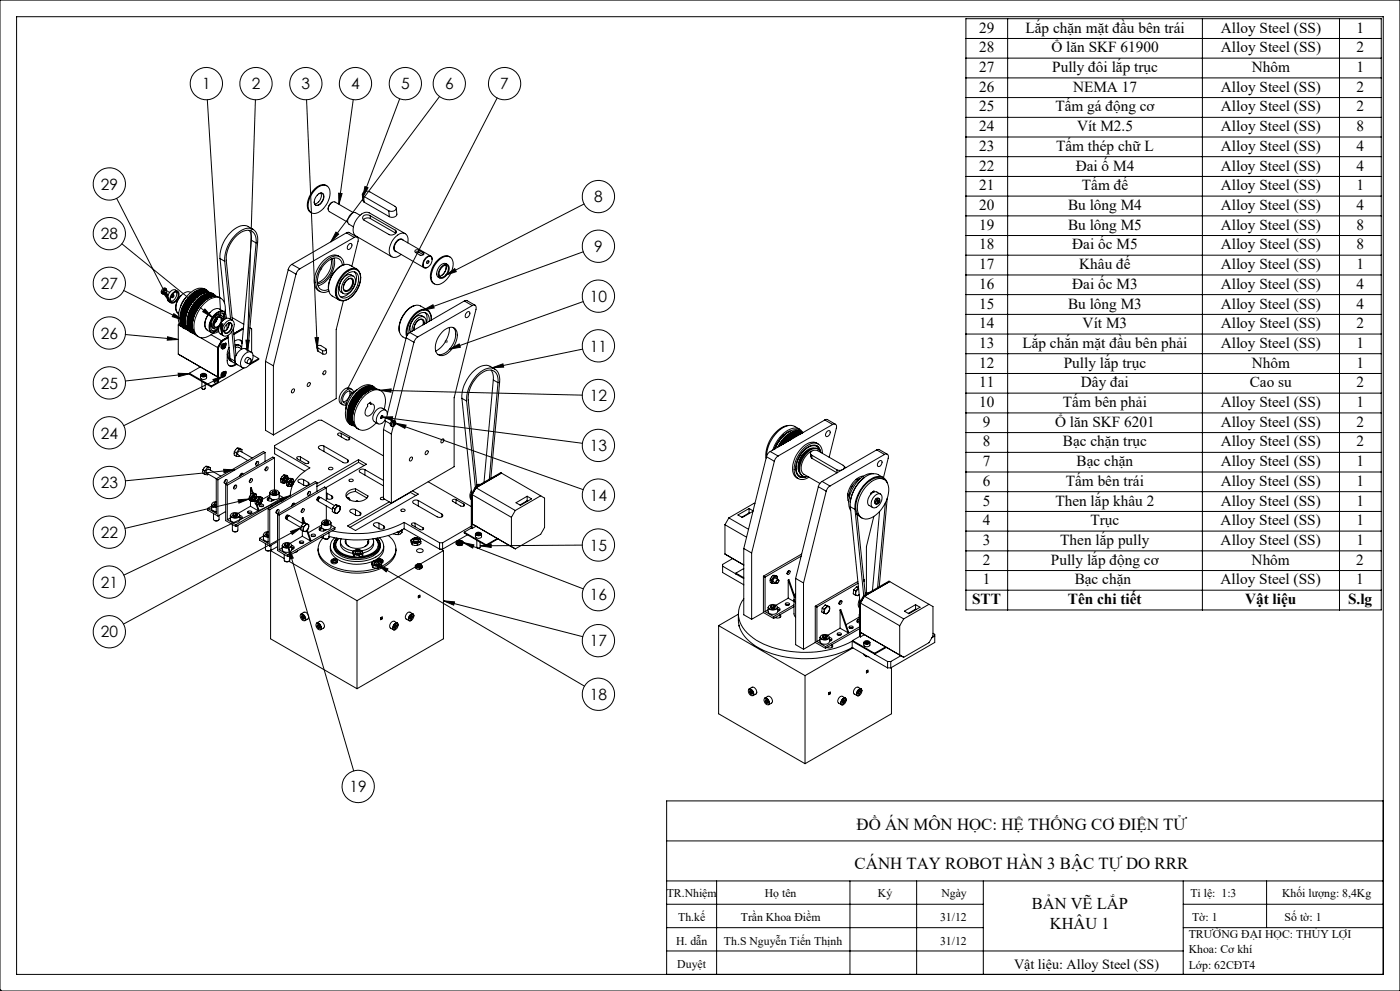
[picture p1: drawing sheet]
<svg xmlns="http://www.w3.org/2000/svg" width="420mm" height="297mm" viewBox="0 0 420 297" stroke-linecap="round" stroke-linejoin="round" font-family="sans-serif">
<defs><g id="words">
<g font-size="5">
<text x="257" y="248.6">ĐỒ ÁN MÔN HỌC: HỆ THỐNG CƠ ĐIỆN TỬ</text>
<text x="256.4" y="260.3">CÁNH TAY ROBOT HÀN 3 BẬC TỰ DO RRR</text>
</g>
<g font-size="4.9">
<text x="309.5" y="272.5">BẢN VẼ LẮP</text>
<text x="315" y="278.4">KHÂU 1</text>
</g>
<g font-size="4.7">
<text x="60.6" y="26.8">1</text>
<text x="75.5" y="26.8">2</text>
<text x="90.5" y="26.8">3</text>
<text x="105.4" y="26.8">4</text>
<text x="120.3" y="26.8">5</text>
<text x="133.5" y="26.8">6</text>
<text x="150.1" y="26.8">7</text>
<text x="30.2" y="56.8">29</text>
<text x="178.2" y="60.6">8</text>
<text x="30.2" y="71.7">28</text>
<text x="178.2" y="75.5">9</text>
<text x="30.2" y="86.6">27</text>
<text x="177" y="90.5">10</text>
<text x="30.2" y="101.5">26</text>
<text x="177" y="105.4">11</text>
<text x="30.2" y="116.5">25</text>
<text x="177" y="120.2">12</text>
<text x="30.2" y="131.4">24</text>
<text x="177" y="135.2">13</text>
<text x="30.2" y="146.3">23</text>
<text x="177" y="150.1">14</text>
<text x="30.2" y="161.2">22</text>
<text x="177" y="165">15</text>
<text x="30.2" y="176.2">21</text>
<text x="177" y="179.9">16</text>
<text x="30.2" y="191">20</text>
<text x="177" y="193.7">17</text>
<text x="177" y="209.8">18</text>
<text x="104.9" y="237.4">19</text>
</g>
<g font-size="4.6">
<text x="293.8" y="9.8">29</text>
<text x="307.6" y="9.8">Lắp chặn mặt đầu bên trái</text>
<text x="366.3" y="9.8">Alloy Steel (SS)</text>
<text x="407" y="9.8">1</text>
<text x="293.8" y="15.7">28</text>
<text x="315.4" y="15.7">Ổ lăn SKF 61900</text>
<text x="366.3" y="15.7">Alloy Steel (SS)</text>
<text x="407" y="15.7">2</text>
<text x="293.8" y="21.6">27</text>
<text x="315.7" y="21.6">Pully đôi lắp trục</text>
<text x="375.6" y="21.6">Nhôm</text>
<text x="407" y="21.6">1</text>
<text x="293.8" y="27.5">26</text>
<text x="321.9" y="27.5">NEMA 17</text>
<text x="366.3" y="27.5">Alloy Steel (SS)</text>
<text x="407" y="27.5">2</text>
<text x="293.8" y="33.4">25</text>
<text x="316.6" y="33.4">Tấm gá động cơ</text>
<text x="366.3" y="33.4">Alloy Steel (SS)</text>
<text x="407" y="33.4">2</text>
<text x="293.8" y="39.3">24</text>
<text x="323.1" y="39.3">Vít M2.5</text>
<text x="366.3" y="39.3">Alloy Steel (SS)</text>
<text x="407" y="39.3">8</text>
<text x="293.8" y="45.2">23</text>
<text x="316.8" y="45.2">Tấm thép chữ L</text>
<text x="366.2" y="45.2">Alloy Steel (SS)</text>
<text x="407" y="45.2">4</text>
<text x="293.7" y="51.1">22</text>
<text x="322.7" y="51.1">Đai ố M4</text>
<text x="366.2" y="51.1">Alloy Steel (SS)</text>
<text x="407" y="51.1">4</text>
<text x="293.7" y="57">21</text>
<text x="324.6" y="57">Tấm đế</text>
<text x="366.2" y="57">Alloy Steel (SS)</text>
<text x="407" y="57">1</text>
<text x="293.7" y="62.9">20</text>
<text x="320.4" y="62.9">Bu lông M4</text>
<text x="366.2" y="62.9">Alloy Steel (SS)</text>
<text x="406.9" y="62.9">4</text>
<text x="293.7" y="68.8">19</text>
<text x="320.4" y="68.8">Bu lông M5</text>
<text x="366.2" y="68.8">Alloy Steel (SS)</text>
<text x="406.9" y="68.8">8</text>
<text x="293.7" y="74.7">18</text>
<text x="321.7" y="74.7">Đai ốc M5</text>
<text x="366.2" y="74.7">Alloy Steel (SS)</text>
<text x="406.9" y="74.7">8</text>
<text x="293.7" y="80.6">17</text>
<text x="323.8" y="80.6">Khâu đế</text>
<text x="366.2" y="80.6">Alloy Steel (SS)</text>
<text x="406.9" y="80.6">1</text>
<text x="293.7" y="86.6">16</text>
<text x="321.7" y="86.6">Đai ốc M3</text>
<text x="366.2" y="86.6">Alloy Steel (SS)</text>
<text x="406.9" y="86.6">4</text>
<text x="293.7" y="92.5">15</text>
<text x="320.4" y="92.5">Bu lông M3</text>
<text x="366.2" y="92.5">Alloy Steel (SS)</text>
<text x="406.9" y="92.5">4</text>
<text x="293.7" y="98.4">14</text>
<text x="324.8" y="98.4">Vít M3</text>
<text x="366.2" y="98.4">Alloy Steel (SS)</text>
<text x="406.9" y="98.4">2</text>
<text x="293.7" y="104.3">13</text>
<text x="306.7" y="104.3">Lắp chắn mặt đầu bên phải</text>
<text x="366.2" y="104.3">Alloy Steel (SS)</text>
<text x="406.9" y="104.3">1</text>
<text x="293.7" y="110.2">12</text>
<text x="319.1" y="110.2">Pully lắp trục</text>
<text x="375.5" y="110.2">Nhôm</text>
<text x="406.9" y="110.2">1</text>
<text x="293.7" y="116.1">11</text>
<text x="324.3" y="116.1">Dây đai</text>
<text x="374.9" y="116.1">Cao su</text>
<text x="406.9" y="116.1">2</text>
<text x="293.7" y="122">10</text>
<text x="318.9" y="122">Tấm bên phải</text>
<text x="366.2" y="122">Alloy Steel (SS)</text>
<text x="406.9" y="122">1</text>
<text x="294.9" y="127.9">9</text>
<text x="316.5" y="127.9">Ổ lăn SKF 6201</text>
<text x="366.2" y="127.9">Alloy Steel (SS)</text>
<text x="406.9" y="127.9">2</text>
<text x="294.9" y="133.8">8</text>
<text x="318.9" y="133.8">Bạc chặn trục</text>
<text x="366.2" y="133.8">Alloy Steel (SS)</text>
<text x="406.9" y="133.8">2</text>
<text x="294.9" y="139.7">7</text>
<text x="323" y="139.7">Bạc chặn</text>
<text x="366.2" y="139.7">Alloy Steel (SS)</text>
<text x="406.9" y="139.7">1</text>
<text x="294.9" y="145.6">6</text>
<text x="319.7" y="145.6">Tấm bên trái</text>
<text x="366.2" y="145.6">Alloy Steel (SS)</text>
<text x="406.9" y="145.6">1</text>
<text x="294.8" y="151.5">5</text>
<text x="316.6" y="151.5">Then lắp khâu 2</text>
<text x="366.2" y="151.5">Alloy Steel (SS)</text>
<text x="406.9" y="151.5">1</text>
<text x="294.8" y="157.4">4</text>
<text x="327.1" y="157.4">Trục</text>
<text x="366.2" y="157.4">Alloy Steel (SS)</text>
<text x="406.9" y="157.4">1</text>
<text x="294.8" y="163.3">3</text>
<text x="318.1" y="163.3">Then lắp pully</text>
<text x="366.2" y="163.3">Alloy Steel (SS)</text>
<text x="406.9" y="163.3">1</text>
<text x="294.8" y="169.2">2</text>
<text x="315.3" y="169.2">Pully lắp động cơ</text>
<text x="375.5" y="169.2">Nhôm</text>
<text x="406.9" y="169.2">2</text>
<text x="294.8" y="175.2">1</text>
<text x="322.4" y="175.2">Bạc chặn</text>
<text x="366.2" y="175.2">Alloy Steel (SS)</text>
<text x="406.9" y="175.2">1</text>
<text x="291.6" y="181">STT</text>
<text x="320.4" y="181">Tên chi tiết</text>
<text x="373.5" y="181">Vật liệu</text>
<text x="404.4" y="181">S.lg</text>
</g>
<text font-size="4.2" x="304.2" y="290.3">Vật liệu: Alloy Steel (SS)</text>
<g font-size="3.5">
<text x="200" y="268.9">TR.Nhiệm</text>
<text x="229.4" y="268.9">Họ tên</text>
<text x="263.4" y="268.7">Ký</text>
<text x="282.4" y="268.9">Ngày</text>
<text x="357.1" y="268.9">Tỉ lệ: 1:3</text>
<text x="384.6" y="268.9">Khối lượng: 8,4Kg</text>
<text x="203.4" y="276">Th.kế</text>
<text x="222.2" y="276">Trần Khoa Điềm</text>
<text x="282" y="276">31/12</text>
<text x="356.6" y="281.2">TRƯỜNG ĐẠI HỌC: THỦY LỢI</text>
<text x="357.6" y="276">Tờ: 1</text>
<text x="385.4" y="276">Số tờ: 1</text>
<text x="202.8" y="283.3">H. dẫn</text>
<text x="217.2" y="283.3">Th.S Nguyễn Tiến Thịnh</text>
<text x="282" y="283.3">31/12</text>
<text x="356.6" y="285.8">Khoa: Cơ khí</text>
<text x="203.2" y="290.3">Duyệt</text>
<text x="356.6" y="290.3">Lớp: 62CĐT4</text>
</g>
</g></defs>
<g fill="none" stroke="#000" stroke-width=".3">
<path d="M5 5h410v287h-410zM289.8 5.6h124.6v177.2h-124.6zM289.8 11.5h124.6M289.8 17.4h124.6M302.3 5.6v177.2M360.7 5.6v177.2M401.8 5.6v177.2M62.2 29.9l4.4 70.5M76.6 29.9l-2.4 75.4M92 29.9l3.2 74.6M106 29.8l-4.3 31.4M119.9 29.6l-11.1 29.6"/>
<path d="M131.9 28.9l-32.7 43.6M149.2 29.3l-44.9 87.1M289.8 23.4h124.6M289.8 29.2h124.6M289.8 35.2h124.6M35 59.4l16 31.2M94.7 56.7a2.47 2.47 0 0 1 4-.3 6.3 6.3 0 0 1-4.3 7.6 2.1 2.1 0 0 1-1.9-2.9l.5-2zM95.2 58.5a1.06 1.06 0 0 1 1.4-.6 1.06 1.06 0 0 1 .6 1.4 2.39 2.39 0 0 1-2.5 2.2 2.25 2.25 0 0 1 .5-3zM95.7 58.1a.97 .97 0 0 1 1.2 .1 .97 .97 0 0 1 .1 1.2 2.27 2.27 0 0 1-2.3 2.1l-.4-1M96.3 57.9a2.69 2.69 0 0 1-1.9 3.2M98.1 55.7a2.81 2.81 0 0 0-3.6 .8 6.3 6.3 0 0 0-1.9 6.6l.8 .7M101.6 57.9l1 .1-.9 3.2z"/>
<path d="M108.7 58.3l.2 1.8 .4 .5M109.1 58.8a.84 .84 0 0 1-.3-1.1 .84 .84 0 0 1 1-.4l1.1 .2 7.6 4.3a.73 .73 0 0 1 .4 .8 .73 .73 0 0 1-.7 .6l-.8 .2-.8-.2M109.1 58.8l7.5 4.4M109.1 58.8l.2 1.8M109.5 55.9l.9 .4-1.6 2.9zM289.8 41.1h124.6M289.8 47h124.6M289.8 52.9h124.6M289.8 58.8h124.6M36.5 73.1l27.2 22M66 77.5l1.4 .8M66 77.5l1.4 13.4"/>
<path d="M67.4 78.3a10.5 10.5 0 0 1 6.2-9.8 2.9 2.9 0 0 1 3.7 3.3l-2.9 33.1M67.4 78.3l1.8 17.4M74.8 69l.4 .9 .2 2.1M75.4 72l1.4 .8M75.4 72l-2.9 32.6M75.9 68.7a4.3 4.3 0 0 0-6.2 .5 10.8 10.8 0 0 0-3.7 8.3M76.8 72.8a2.93 2.93 0 0 0-2.6-3.8 8.7 8.7 0 0 0-6.3 7.5v1.5l1.8 18M76.8 72.8l-2.9 31.9M87.6 79.2l-.7 .7-.4 .9M87.6 79.2l2.3 1.4M99.3 77.6a6.6 6.6 0 0 1-4.1 7.1M99.6 60.6a2.44 2.44 0 0 0-1.1 2"/>
<path d="M99.6 77.5a6.3 6.3 0 0 1-4.4 7.6M100.2 77.4a7.5 7.5 0 0 1-4.8 8.2M100.8 69.6l.8 .6-2.4 2.3zM102 77a3.3 3.3 0 0 0-4.5 .7 8.5 8.5 0 0 0-3 8.2l.6 .8 .9 .7M102.7 79.5a2.29 2.29 0 0 0-1.5-2.2 2.29 2.29 0 0 0-2.5 .7 7.4 7.4 0 0 0-3.1 8 2.12 2.12 0 0 0 2.9 .7M103.2 79.3a2.57 2.57 0 0 0-1.5-2.5 2.57 2.57 0 0 0-2.9 .6 8.9 8.9 0 0 0-3.9 8.5 2.33 2.33 0 0 0 3.7 1.3 7.6 7.6 0 0 1 4.6-7.9M103.9 69.8l.8-.1 2.4 1.3M103.9 69.8l2.4 1.4M103.9 69.8l-16.3 9.4M104.7 73.1l.3-.1a.43 .43 0 0 1 .6 .4 .95 .95 0 0 1-.3 1.1 .95 .95 0 0 1-1.1 0l.1-.8zM106 63.7l-5.5-3.2a1.93 1.93 0 0 0-1.7 2.9l5.5 3.2M106.3 71.2a.81 .81 0 0 1 1 0 .81 .81 0 0 1 .1 1.1l-1.8 7.5"/>
<path d="M106.3 71.2l-16.4 9.4M108 64.5l-1.3-.8a2.3 2.3 0 0 0-2 3.5l1.3 .8M109.3 60.6l7.5 4.3M111.1 64.7a1.36 1.36 0 0 0-2.3 .7l.4 .6 7.5 4.3a1.67 1.67 0 0 0 2.3-.9l-.4-.4M111.1 64.7l7.5 4.3M111.1 64.7v.8M111.1 65.5l-1.1-.2-1 .5M111.1 65.5l7.6 4.3-.1-.8M116.6 63.2l.2 1.7M118.9 62.4l.2 1.8a1.5 1.5 0 0 1-2.3 .7M120.9 72a1.3 1.3 0 0 0-2.1 .6 1.81 1.81 0 0 0 0 2.8h.1M121.6 70.1l-10.8-6.3a2.69 2.69 0 0 0-3.3 1.2 4.5 4.5 0 0 0-1 5.5l11.1 6.5"/>
<path d="M122.3 72.8a1.92 1.92 0 0 0-.3-2.3 1.92 1.92 0 0 0-2.2-.4 5.7 5.7 0 0 0-2.7 6.3 2.03 2.03 0 0 0 3.2-.2M124.6 75.7l1.4 .8a.67 .67 0 0 0 .8 0 .67 .67 0 0 0 .3-.7h-.1M125.6 75a.58 .58 0 0 0-.8-.2 .58 .58 0 0 0-.2 .9M125.6 75l1.4 .8M125.6 75v.6M125.6 75.6l-.4-.1-.6 .2M125.6 75.6l1.4 .7M127 75.8v.5M127.8 77.4a1 1 0 0 1 1.3-.5 1 1 0 0 1 .5 1.3 2.24 2.24 0 0 1-2.1 2 1.91 1.91 0 0 1 .3-2.8zM128.3 78.2l.1-.1a.42 .42 0 0 1 .2 .6 .42 .42 0 0 1-.6 .1zM129.3 76.8l-8.6-5a2.28 2.28 0 0 0-2 3.5l8.5 5M129.6 77.8a.9 .9 0 0 0-.4-1.1 .9 .9 0 0 0-1.2 .3 2.24 2.24 0 0 0-.7 3.3l1-.2"/>
<path d="M131.5 78.1a2.76 2.76 0 0 1 3.8-.8 5.3 5.3 0 0 1-1.3 6.4 2.83 2.83 0 0 1-4.2 1 5.8 5.8 0 0 1 1.7-6.6zM133.7 79.5a2.66 2.66 0 0 1-1.9 3.3M134.3 79.3a1.78 1.78 0 0 0-2.7 1 1.88 1.88 0 0 0 .3 3M135 77a2.79 2.79 0 0 0-3.7 1 6 6 0 0 0-1.7 6.5l.7 .6M175 75.5l-48 17.5M175.2 61.1l-41.5 21.4M289.8 64.7h124.6M289.8 70.6h124.6M289.8 76.5h124.6M37.1 87.1l17.8 8.8M49 87.9l.9-.5 1.1 3.2zM49.7 87a.51 .51 0 0 0-.6 .2 .51 .51 0 0 0 .1 .6"/>
<path d="M49.8 86.5a.93 .93 0 0 0-1.3 .4 .93 .93 0 0 0 .4 1.3M50 87.1l-.1-.5a.93 .93 0 0 0-1 .5 .93 .93 0 0 0 .2 1.1l.4-.2M50.9 87.7l-1.3-.8a.56 .56 0 0 0-.5 .9l1.3 .7M51.7 87.9l.3-.3a.97 .97 0 0 1 1.4-.3 .97 .97 0 0 1 .3 1.3 2.38 2.38 0 0 1-2.3 2.2 1.93 1.93 0 0 1 .3-2.9zM51.7 88.5l.3-.2a.46 .46 0 0 1 .1 .6 .46 .46 0 0 1-.6 .2zM51.9 88a.86 .86 0 0 1 1.2-.4 .86 .86 0 0 1 .3 1.2 1.68 1.68 0 0 1-2 1.6l-.2-.9zM52 88.3l-.1 .5-.4 .3M52.1 94l2.8 1.9-3.2-1zM52.9 87.5a2.24 2.24 0 0 1-1.6 2.8M53.3 87.3a1.74 1.74 0 0 0-2.9 1.1l-.2 1.3a1.39 1.39 0 0 0 1.1 1.1M53.5 97.4l.9 .5M53.5 97.4v8.7"/>
<path d="M53.8 96.9l-.3 .5M54.2 94.9v.1M54.2 95h.1M54.2 95.4v.1M54.2 95.5l1.4 .8zM54.2 95l1.4 .8M54.2 95.4l1.4 .9M54.2 94.9l1.4 .8M54.2 94.8v.1M54.2 95.4h.1M54.2 96h.1M54.2 96l1.4 .8"/>
<path d="M54.2 95.4l.3-.3 1.1 .7M54.2 95.4l1.4 .8M54.2 94.8l1.4 .8M54.3 94.3h.1M54.2 94.3v.1M54.2 94.4h.1M54.2 95.9v.1M54.2 94.4l1.5 .8M54.2 94.3l1.5 .8M54.2 95.9l1.4 .8M54.3 96.4v.1M54.3 96.4l1.4 .9-1.4-.8"/>
<path d="M54.3 94.3l1.4 .8M54.3 96.4h.1M54.3 88.6a4.1 4.1 0 0 0-1 5.1l.1 .1M54.3 96.5h.1M54.3 96.4l1.3 .8M54.3 93.7v.1M54.3 93.8h.1M54.3 93.7l1.5 .9-1.5-.8M54.4 93.7h-.1M54.4 93.7l1.4 .8M54.4 96.9h.1M54.4 96.9l1.3 .7"/>
<path d="M54.4 96.8v.1M54.4 96.9l1.3 .8M54.4 95.7l-.2 .2M54.4 96.8l1.3 .8M54.5 93.1v.1M54.5 93.2l1.5 .9zM54.5 96.2l-.2 .2M54.5 93.1l1.5 .9M54.5 94.6h.1M54.5 94.6l-.3 .2M54.5 94.6l1.2 .7M54.5 93.1h.1"/>
<path d="M54.5 94.1l-.2 .2M54.5 94.1l1.3 .7M54.5 93.1l1.5 .8M54.6 94l-.1 .1M54.6 97.3h.1M54.6 96.7l-.2 .1M54.6 97.3l1.2 .7M54.6 97.2v.1M54.6 97.3l1.2 .8M54.6 97.2l1.2 .7M54.7 92.5v.1M54.7 92.6h.1"/>
<path d="M54.7 92.6l1.5 .9M54.7 93.6l1.2 .7M54.7 93.6l-.3 .1M54.7 97.1l-.1 .1M54.7 92.5l1.5 .9M54.7 92.5h.1M54.7 93.3v.3M54.7 92.5l1.5 .8M54.8 97.6h.1M54.8 97.6v.1M54.8 97.7h.1M54.8 97.7l1.2 .6"/>
<path d="M54.8 93l1.3 .7M54.8 93l-.3 .1M54.8 97.6l1.1 .6M54.9 97.5l-.1 .1M54.9 92l1.5 .9M54.9 92.7l-.1 .3M54.9 92l1.5 .8M54.9 91.9v.1M54.9 91.9l1.5 .9M55 92.4l1.3 .8M55 92.4l-.3 .1M55.1 97.9h.1"/>
<path d="M55.1 97.9v.1M55.1 97.9l1 .6M55.1 97.9l.9 .5M55.1 98h.1M55.1 97.8v.1M55.1 92.1l-.1 .3M55.2 91.4h.1M55.2 91.4l.2 .1-.2 .4M55.2 91.4l1.5 .8M55.2 91.4l1.5 .9M55.2 91.3v.1M55.2 91.3l1.5 .9"/>
<path d="M55.2 91.9h-.3M55.2 91.9l1.3 .7M55.3 91.3h-.1M55.3 91.3h.2M55.3 91.3l1.5 .8M55.4 98.1v.1M55.4 98.2l.7 .4zM55.5 90.8h.1M55.5 90.8l.2 .2M55.5 90.8l1.5 .8-1.5-.8M55.5 91.3l1.3 .7M55.6 90.7l-.1 .1"/>
<path d="M55.6 90.7h.1M55.6 90.7l.2 .1M55.6 90.7l1.4 .9-1.4-.9M55.7 91l-.2 .3M55.7 91l1.3 .8M55.8 89.1l-1 1.2-.7 1.7M55.8 90.8l1.3 .7M55.8 98.7l.8 .4M55.8 90.3l.2 .2M55.8 90.3l1.5 .8M55.9 90.2l-.1 .1M55.9 90.2h.1"/>
<path d="M56 90.1h.1M55.9 90.2l1.5 .8-1.5-.8M56 90.1l1.4 .9M56 90.5l-.2 .3M56 90.5l1.3 .7M56.2 89.7h.1M56.2 89.7l.2 .3M56.2 89.7l1.5 .9M56.3 96.1v.1M56.3 96.2h.1M56.3 96.7h.1M56.3 96.2l1.4 .8-1.1-.6-.3 .2"/>
<path d="M56.3 96.7l1.4 .9M56.3 96.1l1.4 .8M56.3 96.7l1.4 .8M56.3 96.1h.1M56.3 96.6v.1M56.3 97.2h.1M56.3 89.6l-.1 .1M56.3 89.6h.1M56.3 89.6l1.5 .8M56.3 97.2l1.4 .9M56.3 97.2v.1M56.3 96.6l1.4 .8"/>
<path d="M56.3 95.5v.1M56.3 95.6h.1M56.3 97.1v.1M56.3 95.6l1.5 .9M56.3 95.5l1.5 .9M56.3 97.1l1.4 .8M56.4 95.5h-.1M56.4 97.7h.1M56.4 90l-.2 .3M56.4 90l1.2 .7M56.4 95.5l1.4 .8M56.4 97.7l1.4 .8"/>
<path d="M56.4 97.6v.1M56.4 97.6l1.3 .8M56.4 94.9v.1M56.4 95h.1M56.4 95l1.5 .9M56.4 94.9l1.5 .9M56.5 94.9h-.1M56.5 94.9l1.5 .8M56.5 98.1l.1 .1M56.5 98.1l1.4 .8M56.6 98l-.1 .1M56.6 98.2h.1"/>
<path d="M56.6 98.2l1.3 .7M56.6 98l1.2 .8M56.6 94.4h.1M56.6 94.4l1.5 .9M56.6 96.9l-.3 .2M56.6 97.4l-.2 .2M56.6 94.3v.1M56.6 95.8h.1M56.6 95.8l-.3 .3M56.6 95.8l1.2 .8M56.7 94.3h-.1M56.7 89.2h.1"/>
<path d="M56.7 89.2v.3M56.7 94.3l1.4 .9-1.5-.9M56.7 89.2l1.4 .8M56.7 89.2l1.4 .9M56.7 95.2v.1M56.7 98.5h.1M56.7 98.5v.1M56.7 89.1v.1M56.7 89.1h.1M56.7 89.1l1.5 .9M56.7 95.3l-.3 .2M56.7 97.9l-.1 .1"/>
<path d="M56.7 95.3l1.2 .7M56.7 98.5l1.3 .7M56.7 98.6h.1M56.7 89.5h.1M56.7 89.5l-.2 .3M56.7 98.6l1.3 .7M56.7 89.5l1.3 .7M56.7 89.5l1.3 .8M56.7 98.5l1.2 .7M56.8 93.7v.1M56.8 93.8h.1M56.8 93.8l1.5 .9"/>
<path d="M56.8 94.8l-.3 .1M56.8 98.3l-.1 .2M56.8 94.8l1.2 .7M56.8 94.6v.2M56.9 93.7h-.1M56.9 93.7l1.4 .9-1.5-.9M56.9 98.8h.1M56.9 98.8v.1M56.9 98.9l1.2 .7zM56.9 94.2l-.2 .1M56.9 94.2l1.3 .7M56.9 98.8l1.1 .6"/>
<path d="M57 93.2l1.5 .9zM57 94l-.1 .2M57 98.7l-.1 .1M57 93.1v.1M57.1 88.7v.1M57.1 88.8v.3M57.1 88.8l1.4 .8M57.1 88.7l1.5 .9M57.1 93.1h-.1M57.1 93.1h.3M57.1 93.1l1.5 .9-1.6-.9M57.1 88.6h.1"/>
<path d="M57.1 88.6v.1M57.1 89.1l-.1 .1M57.1 89.1l1.3 .7M57.1 93.7h-.2M57.1 93.7l1.3 .7M57.1 88.6l1.5 .9M57.2 99.1v.1M57.2 99.2h.1M57.2 88.6l1.5 .9M57.2 99.2l1 .6-1-.6M57.2 99.1l.9 .6M57.2 87.7a2.22 2.22 0 0 0-2.9 .9 4.3 4.3 0 0 0-1.1 5.1l.4 .3"/>
<path d="M57.2 99.1h.1M57.3 93.3l-.2 .4M57.3 92.6h.1M57.3 92.6l1.5 .8M57.3 92.5v.1M57.3 92.6l.2 .2-.1 .3M57.3 92.6l1.5 .9M57.4 93.1l1.2 .7M57.4 92.5h-.1M57.4 92.5h.2M57.4 92.5l1.4 .9-1.5-.9M57.5 99.3v.1"/>
<path d="M57.5 99.4h.1M57.5 88.4l.1 .3M57.5 88.4l1.5 .8M57.5 88.3v.1M57.5 99.4l.7 .4M57.6 88.7l-.2 .1M57.6 88.7l1.2 .7M57.6 88.2l1.5 .9zM57.6 92.1l1.5 .9-1.3-.8M57.6 92.1l.2 .1M57.6 92v.1M57.6 92.5l1.3 .8"/>
<path d="M57.6 92l1.5 .9M57.7 91.9l-.1 .1M57.7 91.9l1.5 .9M57.7 91.9h.1M57.7 91.9l.3 .1M57.8 92.2l-.2 .3M57.9 99.9l.8 .4M58 92l1.2 .7M58 91.5l.1 .2M58 88v.3M58 88l1.4 .8M58 91.4v.1"/>
<path d="M58 87.9v.1M58 88.3l-.1 .1M58 88.3l1.2 .7M58 91.4l1.5 .9-1.5-.8M58 87.9l1.5 .9M58 91.4h.1M58.1 87.9h.1M58.1 87.9h-.1M58.1 87.9l1.4 .8M58.1 91.4l1.4 .8M58.1 91.7l-.1 .3M58.1 91.7l1.3 .7"/>
<path d="M58.3 91l.2 .2M58.3 91l1.5 .8M58.4 90.9l-.1 .1M58.4 90.9l1.5 .9M58.4 90.8v.1M58.4 90.8h.1M58.4 90.8l1.5 .9M58.5 90.8l1.4 .9M58.5 87.7l-.1 .3 1.2 .7M58.5 87.7l1.4 .8M58.5 91.2l-.2 .3M58.5 87.6v.1"/>
<path d="M58.5 91.2l1.3 .7M58.5 87.6l1.4 .8M58.5 87.6h.1M58.5 87.6l1.5 .8M58.8 90.4h.1M58.8 90.4v.3M58.8 90.4l1.5 .9M58.8 90.4l1.4 .9M58.8 90.3v.1M58.8 90.3h.1M58.8 90.7v.1M58.8 90.8l-.2 .2"/>
<path d="M58.8 90.8l1.3 .7M58.8 90.3l1.5 .9M58.8 90.7l1.3 .7M58.9 90.3l1.5 .9M58.9 87.3h.1M58.9 87.4l-.1 .3M58.9 87.4l1.4 .8M58.9 87.3l1.5 .9M59 87.3l1.4 .8zM59 87.3h-.1M59.2 90l.1 .3M59.2 90l1.4 .8"/>
<path d="M59.2 90h.1M59.2 90l1.5 .8M59.3 89.9h.1M59.3 89.9l-.1 .1M59.3 90.3l-.2 .2M59.3 89.9l1.5 .8M59.3 90.3l1.2 .7M59.4 87.2l-.1 .3M59.4 87.2l1.3 .8M59.4 87.1v.1M59.4 87.1l1.4 .8M59.5 87.1h.1"/>
<path d="M59.5 87.1h-.1M59.5 87.1l1.4 .8M59.7 89.5v.1M59.7 89.6v.3M59.7 89.6l1.4 .8M59.7 89.5l1.4 .9M59.7 89.9l-.2 .1M59.7 89.9l1.2 .7M59.7 89.5l1.5 .8M59.7 89.5h.1M59.8 87v.3M59.8 87l1.4 .8"/>
<path d="M59.9 87h.1M59.9 87h-.1M59.9 87l1.3 .8-1.3-.8M60.1 89.1v.1M60.1 89.5l-.1 .1M60.1 89.2v.3M60.1 89.5l1.2 .7M60.1 89.2l1.4 .8M60.1 89.1l1.5 .9M60.2 89.1h.1M60.2 89.1h-.1M60.2 89.1l1.5 .9"/>
<path d="M60.3 86.9h.1M60.3 87l-.1 .1M60.3 87l1.3 .7M60.4 86.9h.1M60.4 86.9h-.1M60.4 86.9l1.3 .8-1.4-.8M60.6 88.9l-.1 .3 1.2 .7M60.6 88.9l1.4 .8M60.6 88.8v.1M60.6 88.8l1.5 .9M60.6 88.8h.1M60.7 88.8l1.4 .8"/>
<path d="M60.7 86.9l-.1 .2M60.7 86.9l1.2 .7M60.7 86.9l1.3 .7zM60.7 86.9h.1M61 88.6v.4M61.1 88.6h-.1M61.1 88.6l1.3 .8-1.4-.8M61.1 87h.1M61.1 87l1.1 .6M61.1 88.5h.1M61.1 88.5v.1M61.1 86.9l.1 .1"/>
<path d="M61.1 86.9h.1M61.1 88.5l1.4 .9M61.1 86.9l1.2 .7M61.2 87h.1M61.2 87l1.1 .6-.8-.5M61.5 92.6l2.2 2.5-2.9-1.7zM61.5 88.4l-.1 .3M61.5 87.1h.1M61.5 88.4l1.4 .8M61.5 88.4h.1M61.5 87l.1 .1M61.5 87v.1"/>
<path d="M61.5 87l.9 .6M61.6 87.1h.1M61.6 87.1l.8 .5M61.6 88.3h.1M61.6 88.3l-.1 .1M61.6 88.3l1.4 .8M61.8 87.2h.1M61.9 87.2l.6 .4M61.9 88.3v.2M61.9 88.3l1.4 .7M62 88.2l-.1 .1M62 86.9a3.7 3.7 0 0 0-4.9 .8 9.7 9.7 0 0 0-3.5 8.7 2.69 2.69 0 0 0 1.7 2.1"/>
<path d="M62 88.2l1.4 .8M62.1 88.2h.1M62.1 88.2h-.1M62.1 88.2l1.3 .8M62.4 88.2l-.1 .2M62.4 88.2l1.3 .7M62.4 88.1v.1M62.5 88.1h.1M62.5 88.1l1.3 .8M62.7 87.6a2.98 2.98 0 0 0-4.5-.1 9.3 9.3 0 0 0-3.9 9.8 2.32 2.32 0 0 0 1.9 1.5M62.9 88.1h.1M62.8 88.2v.1"/>
<path d="M62.8 88.2l1.2 .6M62.9 88.1l1.2 .7-1.2-.7M63 93.6a4.1 4.1 0 0 0-1 5.1l.1 .1M63.2 88.2v.1M63.2 88.2l1.1 .6M63.3 88.2h.1M63.3 88.2h-.1M63.3 88.2l1.2 .6M63.4 97l.1 1 .7 .5M63.5 93.2l1.3-.7a2.68 2.68 0 0 1 2.3 .9 3.4 3.4 0 0 0-3.9 2.6 3 3 0 0 0 .3 3.7 2.61 2.61 0 0 1-2-1.7 5.3 5.3 0 0 1 2-4.8zM63.6 88.3h.1M63.7 88.3h.1"/>
<path d="M63.7 88.3l.9 .5M64 88.4h.1M64 88.4l.6 .4M64.1 88.2a3.5 3.5 0 0 0-4.5 .5 9.8 9.8 0 0 0-3.8 9.3l.6 1 1 .7M64.8 88.8a2.91 2.91 0 0 0-4.1-.3 9.5 9.5 0 0 0-4.4 9.7 2.47 2.47 0 0 0 2 1.8M64.8 95.5a.93 .93 0 0 1 1.4-.3 .93 .93 0 0 1 .1 1.4l-.1 .3M64.8 95.5a1.59 1.59 0 0 0-.1 2.6l.6-.2 .7-.7M64.9 95.5l.3-.3a.89 .89 0 0 1 1.2 0 .89 .89 0 0 1 .1 1.2M64.9 95.5a1.78 1.78 0 0 0-.3 2.7l.6-.1 .6-.4M65.2 95.2l-.3 .9-.8 1zM65.2 95.2l-.3 1.1-.8 .8M65.3 98.5a5.8 5.8 0 0 1-5.3 2.6"/>
<path d="M65.7 98.4l-1.1 .7h-1M65.9 97.1l1-.1-.3 3.4zM66.2 89.4a3.4 3.4 0 0 0-4.2 .3 9.4 9.4 0 0 0-3.9 9.7l.6 1 .8 .5M66.5 94.6a1.5 1.5 0 0 0-2.1 .4M66.7 93.8l.4 .8v1.3M67 95.5a5.4 5.4 0 0 0-.6-6 3.9 3.9 0 0 0-4.6 .9 10 10 0 0 0-3.5 8.8l.5 1 1.2 .9M67 96a1.08 1.08 0 0 0-.5-1.3 1.08 1.08 0 0 0-1.4 .2 2.85 2.85 0 0 0-1 3.6l.6 .1 1-.4M67.5 95.6a1.44 1.44 0 0 0-.8-1.7 1.44 1.44 0 0 0-1.8 .5 3.9 3.9 0 0 0-1.3 4.6 1.5 1.5 0 0 0 2 0M67.6 93l.1 1.1M67.7 96.7l.4-.4a1.29 1.29 0 0 1 1.7-.2 1.29 1.29 0 0 1 .4 1.7 3.5 3.5 0 0 1-2.9 2.9 2.06 2.06 0 0 1-.3-3.1zM67.9 95.4a1.61 1.61 0 0 0-.7-1.8 1.61 1.61 0 0 0-1.9 .1 5 5 0 0 0-2.2 5.5 1.61 1.61 0 0 0 2.5 .1M68 97.2l.2 1.4"/>
<path d="M68.1 97.1a.88 .88 0 0 1 1.2-.3 .88 .88 0 0 1 .3 1.2 1.96 1.96 0 0 1-2.1 1.9 2.01 2.01 0 0 1 .6-2.8zM68.4 96.9l.2-.1a.78 .78 0 0 1 .8 .3 .78 .78 0 0 1 .1 .9 1.76 1.76 0 0 1-2.1 1.7l-.3-.7M68.7 96.8v.4M68.7 97.2l-.4 1.2-1.1 .9M68.7 97.1l-.4 1.2-.8 .9M69.6 99.4l.8 8.8M69.6 95.2l3.5 2M69.7 96a1.87 1.87 0 0 0-2.1-.4 3.6 3.6 0 0 0-1.8 4.2l1.3 .8M70 98.6l.8 8M73 98.6l-2.8 1.7M73 98.3l-2.9 1.7M75 98.2l.5 .3v7.1"/>
<path d="M86.5 80.8l-6.8 27.5M86.5 80.8l2.3 1.4M88.8 82.2l-6.8 27.4M89.9 80.6l-.5 .4-.6 1.2M103 90.1l-2.1 8.7v20.6l-18.9 10.9M103.3 82.8a2.81 2.81 0 0 1 3.7-1 4.7 4.7 0 0 1-.8 5.6 3.5 3.5 0 0 1-3.8 1.8 3.4 3.4 0 0 1-.3-4.6zM103.4 87h.1M103.6 81.9a3 3 0 0 1 3.9-.7 5.5 5.5 0 0 1-.7 6.3 4.5 4.5 0 0 1-4.7 2.4 3.3 3.3 0 0 1-.9-4.1l.9-2.2zM103.6 83.7l.4-.4a1.47 1.47 0 0 1 2-.6 1.47 1.47 0 0 1 .6 2 3.7 3.7 0 0 1-3.4 3.3 2.27 2.27 0 0 1-.3-3.3zM103.8 84.3l.3-.4a1.09 1.09 0 0 1 1.5-.5 1.09 1.09 0 0 1 .4 1.5 2.59 2.59 0 0 1-2.5 2.4 2.15 2.15 0 0 1 .3-3zM104 84.1a.98 .98 0 0 1 1.3-.6 .98 .98 0 0 1 .5 1.4 2.23 2.23 0 0 1-2.4 2.1 2.31 2.31 0 0 1 .6-2.9zM106 82.8a2.13 2.13 0 0 0-3.2 .8 3.4 3.4 0 0 0-.7 3.8l.9 .6"/>
<path d="M106.4 81.5a5 5 0 0 1-1.3 6l-1.5 1.2-1.5 .2M107.1 80.7l-2.1-1.2a3.5 3.5 0 0 0-4.1 1.4 6.8 6.8 0 0 0-2 7l.7 .7 2.1 1.3M108 81.9a2.33 2.33 0 0 0-3.9-.8 7.9 7.9 0 0 0-3.3 7.5l.2 .5a2.01 2.01 0 0 0 2.4 1M108.1 82a7.6 7.6 0 0 1-4.7 8.1M122.9 99.7l-.6 .6-.5 .9M122.9 99.7l2.4 1.3M124.4 91.5a7.6 7.6 0 0 0-4.6 7.9M124.5 91.6h1.4l2.4 1.3M124.5 91.6a7.7 7.7 0 0 0-4.6 8.1l.5 .9 1.4 .9M126.9 97.4a.99 .99 0 0 0 .1-1.1 .99 .99 0 0 0-.9-.6 2.92 2.92 0 0 0-1.8 3.2M127 93l2.9-1.7 .3 1zM127.2 95a2.08 2.08 0 0 0-3.2 .8 3.5 3.5 0 0 0-.8 3.7"/>
<path d="M127.2 97.2a1.11 1.11 0 0 0-.4-1.5 1.11 1.11 0 0 0-1.5 .5l-.9 1.2-.2 1.5M127.5 93.7l.6 1.2-.1 1.9M127.8 96.8a1.46 1.46 0 0 0-.7-1.8 1.46 1.46 0 0 0-1.9 .5 4.4 4.4 0 0 0-1.6 3.8M128.8 96.3a1.98 1.98 0 0 0-.8-2.4 1.98 1.98 0 0 0-2.5 .3 6.5 6.5 0 0 0-2.8 5.6M129.2 94.2a2.34 2.34 0 0 0-3.9-.9 7.9 7.9 0 0 0-3.3 7.5M129.2 94.2l.2 1.8M129.3 96a2.35 2.35 0 0 0-1-2.8 2.35 2.35 0 0 0-3 .5 7.7 7.7 0 0 0-3.1 6.8M132.3 80.1l.3-.3a1.16 1.16 0 0 1 1.5-.6 1.16 1.16 0 0 1 .7 1.5 3.1 3.1 0 0 1-2.6 2.7 1.9 1.9 0 0 1-.2-2.9zM132.6 80.1a1.03 1.03 0 0 1 1.4-.5 1.03 1.03 0 0 1 .4 1.4 2.27 2.27 0 0 1-2.2 2.1 2.09 2.09 0 0 1 .4-3zM132.7 99.4a2.85 2.85 0 0 1 3.8-.9 4.9 4.9 0 0 1-.8 5.9 3.6 3.6 0 0 1-4.3 1.9 4.6 4.6 0 0 1 .4-5.7zM133.7 82.5l2.7-2 .5 .9zM133.9 80.1l-.6 1.6-.9 .9"/>
<path d="M134.8 98.1a8.3 8.3 0 0 1-4.1 7.1M136 98.2a4.4 4.4 0 0 1-.3 5.3 4.5 4.5 0 0 1-4.4 2.7M139.3 90.2l.8-.1 2.4 1.4M139.3 90.2l2.4 1.4M139.3 90.2l-16.4 9.5M140.1 93.6l.3-.2a.43 .43 0 0 1 .6 .5 .95 .95 0 0 1-.3 1 .95 .95 0 0 1-1.1 .1l.1-.9zM141.7 91.6a.81 .81 0 0 1 1 .1 .81 .81 0 0 1 .1 1l-6.6 26.5v20.7l-31.2 18.1M141.7 91.6l-16.4 9.4M175 90.4l-40.2 14.3M289.8 82.4h124.6M289.8 88.3h124.6M289.8 94.2h124.6"/>
<path d="M37.6 100.3l15.9 1.4M50.3 100.9l3.2 .8-3.3 .2zM53.4 111.9l3.4 .1-3.2 .9zM53.5 106.1l11.8 6.9M53.5 106.1l1.2 .7M56.8 111.9l6.6 3.8M56.8 111.9v.2l6.6 3.9M56.8 112l-19.2 2.2M60 101.1l5.3 3.1M60.1 110l-3.3 1.9M60.1 112.4a1.06 1.06 0 0 0 1.9 0v.8a1.06 1.06 0 0 1-1.9 0zM60.3 112.2a1.02 1.02 0 0 1 1.6 .3 .94 .94 0 0 1-.9 .4 .94 .94 0 0 1-.7-.7z"/>
<path d="M60.6 114.3l.1 2.3M60.7 116.6h.1M60.7 112.2l-.1 .3 .4 .2 .4-.1M60.7 112.2v.3h.3M61 112.5l-.2 .1M61 112.5l.4 .1M61.2 112.1l.4 .2-.2 .3M61.2 112.1l-.5 .1M61.2 112.5l.2 .1M61.2 112.1v.4M61.2 112.5h-.2M61.4 112.6h.1"/>
<path d="M61.4 116.6h-.6M61.6 114.9l-.1 1.6-.4 .2-.4-.1M63.3 100.3l3.4 2M63.4 115.7v.3M63.9 113.7l3.2-1-2.8 1.9zM65.3 104.2v10.1l.2 .1M65.3 104.2l.2 .1M65.5 114.4l-2.1 1.3M65.5 104.3v10.1M66.6 103.2l.5-.3 .4 .2a.95 .95 0 0 0-.8 1.5l-.4-.6zM66.6 111.7a.52 .52 0 0 1 .9-.1 .95 .95 0 0 0-.8 1.4l-.4-.5zM66.7 102.3l-1.2 2"/>
<path d="M67 103.4l.6-.2a.81 .81 0 0 1-.1 .9 .81 .81 0 0 1-.9 .3v-.5zM67 111.8l.6-.2a.95 .95 0 0 1-.9 1.4l-.1-.6zM67.1 112.7l-30 14.9M67.1 104.1h.2zM67.1 103.8l.4 .2M67.1 103.8l.2-.2 .1 .2M67.1 103.8l.1 .2-.2 .1 .2 .1M67.1 103.7l.4 .2M67.1 103.8h.1M67.1 112.3l.1 .1M67.1 112.5l.2 .1zM67.1 112.3h.1"/>
<path d="M67.1 103.8l.4 .3M67.1 112.3l.4 .3M67.2 103.7h.1M67.2 103.7l.2 .1M67.2 112.4h.1M67.2 112.5l-.1 .2M67.2 112.1l.2 .1M67.2 112.2h.1M67.2 104.2h.1M67.2 112.6l-.1 .1M67.2 112.6h.1M67.3 103l.6-.1-.2 .7"/>
<path d="M67.3 111.4l.4-.1 .2 .1-.2 .6M67.4 112.2h.1M67.4 112.2l-.1-.1-.2 .2M67.4 112.2l.1-.2 .1 .2M67.5 104v.1M67.5 112.4v.2M67.5 103.7h.1M67.5 112.2h.1M67.5 104.1l-.2 .1M67.5 103.9v.1M67.5 112.6h-.2M67.5 112.4h.1"/>
<path d="M67.5 112.4l-.4-.2 .4 .2M67.6 103.7l-.1 .2M67.6 103.7l-.1-.1-.1 .2M67.6 112.2l-.1 .2M67.7 102.8l-.1 .4M67.7 111.3l-.1 .4M68.4 100.5l.6 6.9M68.4 101l-1.9 1.1-1.2 2.1M68.4 101.2l-1.7 1.1M68.7 104.1l-.2 .4a8.2 8.2 0 0 0-.2 4.6 1.64 1.64 0 0 0 2.7 0M68.8 105.1a2.06 2.06 0 0 0 .5 3.1M68.9 106l-.1 1.5 .6 .7"/>
<path d="M69 107.4l.5 1 1.5 .8M69 107.4l1.4 .8M70.3 102.2l.2-.1a1.4 1.4 0 0 1 2.1 .4M70.4 108.2l.3 .7 .6 .4M70.5 103.4l.8-.1 .7 .3M70.5 103.8l.4-.2a1.04 1.04 0 0 1 1.6 .8M70.6 104.2l.7-.2 1.2 .6M70.7 109l-.9 .6h-1.1M71 109.2l1.7 1M72 101.9l.6 1.1M73.2 110.3l-9.8 5.7M73.5 106.1a1.37 1.37 0 0 1 1.9-.6 1.37 1.37 0 0 1 .4 2 3.3 3.3 0 0 1-3 2.7 2.29 2.29 0 0 1 0-3.3z"/>
<path d="M73.8 101.9l1 .1-.6 3.3zM74.5 107.8l.5-.3a.78 .78 0 0 1 .2 1 .78 .78 0 0 1-1 .3v-.5zM75.2 107.5l-.7-.4a.95 .95 0 0 0-.9 1.5l.7 .4M75.4 105.5l-1.7-.9a2.79 2.79 0 0 0-3.1 2.4l-.1 1.4 .5 .8M75.9 106.5l1.7 1M77.6 107.5l-2.1 1.2v-.3M77.6 107.5v.2l-2.7 1.6M79.7 108.3v20.7l2.3 1.3M79.7 108.3l2.3 1.3M82 109.6v20.7M87.7 116.7l.4-.2a.64 .64 0 0 1 .1 .8 .64 .64 0 0 1-.7 .3zM92.4 114.8l.4-.2a.63 .63 0 0 1 .2 .8 .63 .63 0 0 1-.8 .3z"/>
<path d="M94.5 101.2h1l-.3 3.3zM95.1 104l.3 1.3M95.3 104.2a.57 .57 0 0 1 .2-.7 .57 .57 0 0 1 .7 .1l1.4 .8a.56 .56 0 0 1-.1 .8 .56 .56 0 0 1-.8-.1M95.3 104.2l1.4 .9M95.3 104.2l.1 1.1M95.4 105.3l1.4 .8M96.7 105.1l.1 1M97.2 111.3l.3-.2a.62 .62 0 0 1 .2 .8 .62 .62 0 0 1-.8 .2zM97.9 104.7v1.2l-.4 .2h-.7M104.5 119.4l-.8 .8-.8 .3M104.8 117.2l.2 .6-.3 1.3M105.5 116.7a1.88 1.88 0 0 0-2.9 .8 2.63 2.63 0 0 0-.3 3.5l.6 .3"/>
<path d="M105.6 119.9h.1M105.6 117.9v-.1a.91 .91 0 0 0-.8-.6 .91 .91 0 0 0-.9 .3 2.48 2.48 0 0 0-.9 3.1l.9 .2M105.6 119.9l.2 .2M105.6 119.9l1.5 .8M105.6 119.9l1.5 .9M105.6 119.8v.1M105.6 119.8l1.5 .8M105.7 119.8h-.1M105.7 119.8h.2M105.7 119.8l1.5 .8-1.3-.8M105.9 119.3h.1M105.9 119.3l.2 .3"/>
<path d="M105.9 119.3l1.6 .9M105.9 119.3l1.5 .9M106 119.2l-.1 .1M106 119.2l1.5 .9M106 119.2h.1M106 117.5a1.19 1.19 0 0 0-.9-1 1.19 1.19 0 0 0-1.2 .5 3.6 3.6 0 0 0-1.3 4 .98 .98 0 0 0 1.2 .4M106 119.2l.3 .1M106 119.2l1.5 .8M106.1 119.6l-.2 .2M106.1 119.6l1.3 .7M106.3 119.3l1.2 .7M106.3 118.8l.1 .2"/>
<path d="M106.4 118.7h.1M106.3 118.7v.1M106.3 118.7l1.5 .9-1.5-.8M106.4 118.7l1.5 .8zM106.4 119l-.1 .3M106.4 119l1.3 .8M106.7 118.2v.1M106.7 118.3l.1 .3M106.7 118.2l1.5 .9M106.7 118.3l1.5 .9M106.8 118.2h.1M106.8 118.2h-.1"/>
<path d="M106.8 118.6l-.2 .2M106.8 118.6l1.3 .7M106.8 118.2l1.5 .8M107.1 117.8l.1 .3M107.1 116.8a6.1 6.1 0 0 0-3.3 5.8M107.1 117.8l1.6 .8M107.2 117.7h.1M107.2 118.1l-.2 .2M107.2 117.7l1.5 .9M107.2 118.1l1.2 .7M107.6 117.4v.3M107.6 117.4l1.4 .8"/>
<path d="M107.6 117.3v.1M107.6 117.3l1.5 .9M107.6 117.7l-.1 .1M107.6 117.7l1.2 .7M107.7 117.3h.1M107.7 117.3h-.1M107.7 117.3l1.4 .8M108 117l1.5 .9M108 117l.1 .4M108.1 116.9l-.1 .1M108.1 117.4h-.2M108.1 117.4l1.2 .6"/>
<path d="M108.1 116.9l1.4 .9M108.1 116.9h.1M108.1 116.9l1.5 .9M108.5 117l-.1 .1M108.5 116.7v.3M108.5 117l1.1 .7M108.5 116.7l1.4 .8M108.5 116.6v.1M108.6 116.6h.1M108.6 116.6h-.1M108.6 116.6l1.4 .9-1.5-.9M108.6 116.6l1.5 .8"/>
<path d="M109 116.4l-.1 .4M109 116.3v.1M109 116.3l1.4 .9-1.4-.8M109 116.3h.1M109.1 116.3l1.4 .8M109.4 116.2v.3M109.4 116.2l1.4 .8M109.5 116.1l-.1 .1M109.5 116.1l1.4 .8M109.5 116.1h.1M109.9 116l-.1 .3M109.9 116l1.3 .8"/>
<path d="M109.9 116h.1M109.9 116l1.4 .8M110 116h.1M110 116l1.4 .7M110 116l1.3 .7M110.3 115.9v.2M110.3 115.9l1.3 .8M110.4 115.9h-.1M110.4 115.9l1.3 .7M110.4 115.8l1.4 .8zM110.4 115.8h.1M110.8 115.9h.1"/>
<path d="M110.8 115.9l-.1 .1M110.8 115.9l1.2 .7M110.8 115.8h.1M110.8 115.8l1.3 .8M110.9 115.8h.1M110.9 115.8l1.2 .8M111.2 115.9l-.1 .1M111.2 115.9l1.1 .6M111.2 115.9h.1M111.2 115.9l1.2 .6M111.3 115.9h.1M111.5 116h.1"/>
<path d="M111.5 116l1 .5M111.6 116h.1M111.6 116h-.1M111.6 116l1 .5M111.7 116h.1M111.7 116l.9 .5-.6-.4M111.9 116.1h.1M112 116.1h.1M112.1 115.9a3.5 3.5 0 0 0-4.6 .6 9.6 9.6 0 0 0-3.6 9.3l.6 .9 1 .7M112.9 116.6a2.6 2.6 0 0 0-3.6-.6 9.6 9.6 0 0 0-4.9 10 2.45 2.45 0 0 0 2 1.7M114 117l3.3-.4v.9zM114 117l60.7 1.4"/>
<path d="M114.3 117.1a3.4 3.4 0 0 0-4.3 .4 10.1 10.1 0 0 0-4.1 9.2l.5 1 1.2 1M121.8 101.2l2.4 1.4M121.8 101.2l-5.6 22.8M124.2 102.6l-5.8 23.5M125.3 101l-.5 .5-.6 1.1M134.8 104.7l3-1.6 .3 1zM138.6 119.4l1.4 .8M138.6 119.4l2.9 28.5M147.4 110.9l.6 1.6v1.4M147.7 110.2l3.2-1.2 .2 1zM148 113.9l1.4 .8M148 113.9l-2.8 30.6"/>
<path d="M148.4 110.6a4.3 4.3 0 0 0-6.2 .5 11.2 11.2 0 0 0-3.6 8.3M149.4 114.7a2.87 2.87 0 0 0-2.6-3.8 8.6 8.6 0 0 0-6.3 7.5v1.5l2.6 25.9M149.4 114.7l-2.6 28.9M174.8 104.6l-27.1 5.6M289.8 100.1h124.6M289.8 106h124.6M289.8 111.9h124.6M289.8 117.8h124.6M61.7 139.8l-.8 1M61.7 139.8h.8l.6 .4M61.7 139.8l.6 .3M70.3 135.3v1.2l.6 .3"/>
<path d="M70.3 135.3l.6 .4M70.9 135.7v1.1M71.2 134.3l-.9 1M71.2 134.3l.8 .1 .6 .3M71.2 134.3l.5 .4M71.7 134.7l-.8 1M71.7 134.7h.9M71.9 136.6l-.2 .2h-.8M72.6 134.7v.8M75.7 137.3l-3.6-2.1a.76 .76 0 0 0-.7 1.1l3 1.7M77 138.5l.3-.2a.63 .63 0 0 1 .2 .8 .63 .63 0 0 1-.8 .2zM77.2 138.3l-.5 .8"/>
<path d="M79.5 135.6l-14.1 8.2M79.5 135.6v2.7M79.5 135.6l-.5-.3-14.1 8.2M80 140l-.5 .8M82.3 137.2l-14.1 8.2M82.3 137.2v10.4M82.3 137.2l-.5-.2-14.1 8.1M82.4 134.1l10.6 6.1a9.9 9.9 0 0 0-5.9 8.4v-.2M90.1 136.9h-.9l-.2 .5 2.8 1.5 .8-.2-.1-.4M90.1 136.9l2.4 1.4M90.1 136.9v1.1M92.5 138.3v.5"/>
<path d="M97.2 133.7a.92 .92 0 0 0-1-.2 .92 .92 0 0 0-.6 .8l7.3 4.3a.95 .95 0 0 0 1 .2 .95 .95 0 0 0 .6-.9l-.2-.1M97.2 133.7l7.1 4.1M97.2 133.7v1.6M102.4 129.9a.53 .53 0 0 0-.7-.2 .53 .53 0 0 0-.2 .7l2.5 1.5 .7-.1 .3-.3-.3-.3M102.4 129.9l2.3 1.3M102.4 129.9v1M104.3 137.8v.8M104.3 124h.1M104.3 124.5h.1M104.3 124.5v.1M104.3 124.6h.1M104.3 124l1.5 .9"/>
<path d="M104.3 124.6l1.4 .8M104.3 124l1.5 .8M104.3 124.5l1.4 .8M104.4 123.4v.1M104.4 123.5h.1M104.4 123.9l-.1 .1M104.4 125v.1M104.4 123.5l1.4 .8-1.2-.6M104.4 125.1l1.4 .8zM104.4 123.4l1.4 .8M104.4 123.9l1.4 .8M104.4 125l1.4 .8"/>
<path d="M104.4 123.3v.1M104.4 125h.1M104.4 123.3l1.4 .9M104.5 122.8v.1M104.5 122.9l1.4 .9zM104.5 125.4v.1M104.5 125.5v.1M104.5 125.6h.1M104.5 125.6l1.3 .8M104.5 125.5l1.3 .8-1.3-.7M104.5 125.4l1.3 .8M104.5 122.8l1.4 .8"/>
<path d="M104.5 122.7v.1M104.5 122.7l1.4 .9M104.6 122.2h.1M104.6 122.2v.1M104.6 122.3h.1M104.6 125.9v.1M104.6 126h.1M104.6 122.3l1.5 .9M104.6 124.7l-.2 .3M104.6 122.2l1.5 .8M104.6 125.9l1.3 .8M104.6 123.6v.1"/>
<path d="M104.6 126l1.3 .7M104.6 123.7l-.2 .2M104.6 124.2l-.3 .3M104.6 125.3l-.1 .1M104.7 123v.2M104.7 123.2l-.3 .1M104.7 123.2l1.2 .7M104.7 125.7l-.1 .2M104.7 131.2v.6M104.8 121.7h.1M104.8 126.3v.1M104.8 126.3l1.2 .8"/>
<path d="M104.8 121.7l1.5 .9M104.8 121.6v.1M104.8 126.3h.1M104.8 126.4h.1M104.8 121.6l1.5 .8M104.8 122.6l-.3 .1M104.8 122.6l1.2 .7M104.8 126.3l1.2 .7M104.8 121.5v.1M104.8 122.4v.2M104.8 121.5l1.5 .9M104.9 126.1l-.1 .2"/>
<path d="M105 122.1l-.4 .1M105 122.1l1.2 .7M105 121h.1M105 121l1.5 1zM105 121.8v.3M105 126.6h.1M105 126.6l.1 .1M105 126.6l1.2 .7-1.1-.6M105 121l1.5 .8M105 126.6l1.1 .6M105.1 126.7h.1M105.1 120.9l-.1 .1"/>
<path d="M105.1 120.9l1.4 .9M105.1 120.9h.2M105.1 126.5l-.1 .1M105.1 121.5h-.3M105.1 121.5l1.3 .7M105.2 121.2l-.1 .3M105.3 120.4l1.5 1M105.3 126.9h.1M105.3 120.4l1.5 .9M105.3 120.4h.1M105.3 126.9v.1M105.3 120.4l1.5 .8"/>
<path d="M105.3 126.9l.9 .5M105.3 126.9l1 .6M105.3 127h.1M105.3 127l1 .6M105.3 120.9l1.3 .8M105.4 120.3l-.1 .1M105.4 120.3l.2 .1M105.4 120.3l1.4 .9M105.5 120.6l-.2 .3M105.6 127.1v.1M105.6 120.4l1.3 .7M105.8 120.1l-.2 .3"/>
<path d="M105.8 120.1l1.2 .7M107.6 137.8l2.3 1.3-12.1 7.1M107.6 137.8l-12.5 7.2M107.6 138.6l1.6 .9M107.6 138.6l-12.5 7.2M107.6 137.8v.8M110.2 121.2l1-.7 .1 .6a.99 .99 0 0 1 1 .4 .99 .99 0 0 1 0 1.2 2.26 2.26 0 0 1-2.3 1.9 2.05 2.05 0 0 1 .3-2.8zM110.8 120.8l.5 .3M114.3 125.2l-.1 .1M114.4 124.7l.3-.2a.45 .45 0 0 1 .1 .6 .45 .45 0 0 1-.6 .2zM114.4 125l3.4-.1-.1 1zM114.4 125l60.3 7.9"/>
<path d="M114.7 124.6l-.4 .7M114.7 124.5l-.4 .7M115 136.6l-18.5-10.7h-.9l-13.2 7.7v2.4l9 5.2M115 128.7v20.7l2.4 1.4v-20.7M115 128.7l2.4 1.4M115.2 122.7a5 5 0 0 0-.8-5.5 3.9 3.9 0 0 0-4.6 1 9.7 9.7 0 0 0-3.4 8.8 2.82 2.82 0 0 0 4.7 1.2l1.8-1.5M115.7 126.2l-.7 2.5M115.7 122.9l-1-.6a2.68 2.68 0 0 0-2.9 3l.4 1 1.2 .7M115.9 125.3a1.5 1.5 0 0 0-.6-2.5 2.96 2.96 0 0 0-2.1 4.1l.6 .2 .7-.2 1-.9M117.6 126.1l-1.5-.8a.6 .6 0 0 0-.5 .8l1.5 .9M117.8 126.4l.7-.3a1.03 1.03 0 0 1 0 1.1 1.03 1.03 0 0 1-1 .6l-.1-.8zM118 127.8l-.6 2.3"/>
<path d="M118 126.9l.2-.2 .1 .2M118 126.9l.1 .2-.2 .3 .3-.1M118 127.2l.2 .1M118 126.9l.4 .2M118.1 126.3l.2-.1a.89 .89 0 0 1 .4 1 .89 .89 0 0 1-.9 .6l-.3-.5zM118.1 127.2l.2 .1M118.1 127l.3 .3M118.1 126.9h.1M118.1 126.8l.2 .1M118.2 127.3h.1M118.4 127.1v.2M118.4 126.9h.2"/>
<path d="M118.4 127.3h-.1M118.4 127.1h.1M118.5 126.2a.93 .93 0 0 0-1.3 .3 .93 .93 0 0 0 .4 1.3M118.5 126.8l3.3 .6-.3 1zM118.5 126.8l56.5 20M118.6 126.9l-.2 .2M118.6 126.9l-.1-.2-.2 .2M123.1 137.2l.4-.3a.64 .64 0 0 1 .1 .9 .64 .64 0 0 1-.8 .2zM127.8 135.3l.4-.3a.63 .63 0 0 1 .1 .8 .63 .63 0 0 1-.7 .3zM132.5 131.7l.4-.2a.62 .62 0 0 1 .1 .8 .62 .62 0 0 1-.7 .3zM140 120.2a10.4 10.4 0 0 1 6.2-9.8 2.9 2.9 0 0 1 3.7 3.3l-2.7 29.7M140 120.2l2.6 25.8"/>
<path d="M229.9 136.9l-6.8 27.5M229.9 136.9l2.4 1.4M231.1 135.3l-.7 .7-.5 .9M231.1 135.3l2.3 1.4M232.3 138.3l-6.8 27.4M232.5 134.3h.1M232.6 134l.1 .1M232.6 134h.1M232.7 133.7l.1 .1M232.7 133.9h.1M232.9 133.4v.1M232.9 133.3h.1"/>
<path d="M233 133.2h.1M233.2 132.9h.1M233.2 132.8l.1 .1M233.3 134a7.9 7.9 0 0 1 6.1-5l1 .3 .4 .4a2.91 2.91 0 0 0-4.5-.7 10.9 10.9 0 0 0-4.5 5.9M233.3 132.6l.1 .1M233.4 132.7l-.1 .1M233.4 136.7l-.7 .6-.4 1M233.5 132.4h.1M233.6 133.8h.1M233.6 132.2l-.1 .1M233.6 133.7v.1M233.6 133.7l.1 .1"/>
<path d="M233.7 133.7h-.1M233.7 133.7h.1M233.7 132.2h.1M233.8 131.9h.1M233.9 133.2l.2 .2M233.9 133.2l.3 .3M233.9 131.7l.1 .1M233.9 133.2h.1M233.9 133.2l.4 .2M234 133.1l-.1 .1M234 133.1l.4 .3M234 133.1h.1"/>
<path d="M234 133.1l.2 .1M234 133.1l.5 .2-.3-.1M234.1 133.4l-.1 .2M234.1 131.7h.1M234.1 133.4l.1 .1M234.2 131.4h.1M234.2 132.7l.2 .2M234.2 132.7l.7 .4M234.3 132.6l-.1 .1M234.3 132.6l.7 .5M234.3 132.6h.1M234.3 132.6l.8 .4"/>
<path d="M234.3 131.2l.1 .1M234.4 131.2h.1M234.4 132.9l-.2 .3M234.4 131.1l.1 .1M234.4 132.9l.4 .2M234.6 130.9l.1 .1M234.6 132.1h.1M234.6 132.1l.2 .3M234.6 132.1l1 .6M234.7 132l-.1 .1M234.7 132l1.1 .6M234.7 132l1 .6"/>
<path d="M234.8 132.4l-.2 .3M234.8 132.4l.6 .4M234.8 130.7l-.1 .1M234.8 130.7h.1M235 130.5l.1 .1M235.1 131.6v.1M235.1 131.7v.2M235.1 131.6l1.2 .7M235.1 131.7l1.1 .6M235.1 131.5v.1M235.1 131.5l1.3 .8M235.1 131.9v.1"/>
<path d="M235.1 132l-.2 .2M235.1 131.9l.9 .5M235.1 132l.9 .5M235.2 130.3h.1M235.4 130.3h-.1M235.4 130.2h.1M235.5 131.1v.1M235.5 131.2v.3M235.5 131.1l1.4 .8M235.5 131.2l1.3 .8M235.5 131.1h.1M235.5 131.5l-.1 .2"/>
<path d="M235.5 131.1l1.5 .8M235.5 131.5l1.1 .6M235.6 131.1h.1M235.8 129.9h.1M235.8 129.9l-.1 .1M235.9 130.8l.1 .3M235.9 130.8l1.5 .8M235.9 130.7v.1M235.9 130.7l1.5 .9M236 131.1l-.2 .1M236 131.1l1.2 .7M236 130.7h.1"/>
<path d="M236 130.7h-.1M236 130.7l1.5 .8-1.1-.8M236.1 129.6v.1M236.2 129.6h.1M236.4 130.4v.3M236.4 130.4l1.4 .8M236.4 130.3v.1M236.4 130.7l-.1 .1M236.5 130.3h.1M236.5 130.3h-.1M236.5 130.3l1.4 .9-1.5-.9M236.5 127.5a8.9 8.9 0 0 0-6.6 7.2l-.1 2.6"/>
<path d="M236.6 129.4h.1M236.7 129.3h.1M236.9 130.1l-.1 .4 1.1 .6-1.4-.8M236.9 130.1l1.4 .8M236.9 130v.1M236.9 130l1.5 .8M236.9 130h.1M236.9 129.2a9.5 9.5 0 0 0-4.5 5.3M237 130l1.4 .8M237.3 129.8l1.4 .8M237.3 129.8v.4M237.3 129.7h.1"/>
<path d="M237.3 129.7v.1M237.4 129.7h.1M237.4 129.7l1.4 .9-1.5-.9M237.8 129.6l-.1 .3M237.8 129.6l1.3 .8M237.8 129.5h.1M237.8 129.5v.1M237.8 129.5l1.5 .8M237.9 129.5h.1M237.9 129.5l1.4 .8M238.2 129.5v.2M238.2 129.5l1.4 .7"/>
<path d="M238.3 129.4h.1M238.3 129.4l-.1 .1M238.3 129.4l1.3 .8M238.3 129.4l1.4 .8M238.7 129.4l-.1 .1M238.7 129.4l1.3 .7M238.7 129.3l1.4 .8zM238.7 129.3h.1M238.7 129.3v.1M239.1 129.4l-.1 .1M239.1 129.4l1.1 .6M239.1 129.3l1.2 .7z"/>
<path d="M239.1 129.3h.1M239.1 129.3v.1M239.5 129.4v.1M239.6 129.4h.1M239.6 129.4h-.1M239.6 129.4l.8 .5-.9-.5M239.6 129.4l.9 .5M239.9 128.6a4.3 4.3 0 0 0-6.3 .5 11.1 11.1 0 0 0-3.7 7.7M239.9 129.5h.1M239.9 129.5l.6 .4M239.9 129.5l.7 .3M240 129.5h.1"/>
<path d="M240 129.5l.6 .3M240.2 130.1l-1.9 .8-1.1 .9M240.2 129.6h.1M240.4 129.4a3.4 3.4 0 0 0-4.5 .5l-1.8 1.8-1.7 2.7M242.2 135.3a4.5 4.5 0 0 0-2.5 4.2M243.1 135.9l.1 .9 .4 .6M243.5 135.2a5.6 5.6 0 0 0-2.9 6.4l.6 .5 4.8 2.8M243.5 136.4a.73 .73 0 0 1-.3-.8 .73 .73 0 0 1 .6-.6l1.6 .1 7.5 4.3a.67 .67 0 0 1 .1 1.2M243.5 136.4l7.5 4.4M243.5 136.4l.1 1M243.6 137.4l7.5 4.3M244 134.3a5.7 5.7 0 0 0-4.6 5.7l.4 1.6"/>
<path d="M245.1 133.6l.8 1.2M245.5 133.1a3.7 3.7 0 0 0-5.1 1.3 8.3 8.3 0 0 0-2.4 7.6l.5 .8 1 .6M245.5 134.6a2.74 2.74 0 0 0-3.6 .9 6 6 0 0 0-1.8 6.6l.7 .6M245.9 135a2.29 2.29 0 0 0-3.9-.7 7.3 7.3 0 0 0-2.9 7.5l1 1 1.2 .1M246 134.9l.1 .4M246.2 135.4a2.27 2.27 0 0 0-1.6-2 2.27 2.27 0 0 0-2.4 .7 7.8 7.8 0 0 0-3.3 7.5 2.05 2.05 0 0 0 2.9 1.3M246.3 135.6a1.94 1.94 0 0 0-3.1-.8 6.9 6.9 0 0 0-3.1 7 1.78 1.78 0 0 0 2.3 1M246.7 135.9a2.61 2.61 0 0 0-1.3-2.9 2.61 2.61 0 0 0-3.1 .5 8.4 8.4 0 0 0-3.7 9 2.61 2.61 0 0 0 4.1 .5M247.4 125.9l.8-.2 2.4 1.4M247.4 125.9l2.4 1.3M247.4 125.9l-16.3 9.4M248 129.4l.7-.4a1.02 1.02 0 0 1 .2 1.2 1.02 1.02 0 0 1-1.1 .6l-.1-.7z"/>
<path d="M249.8 127.2a.81 .81 0 0 1 1 .1 .81 .81 0 0 1 .1 1.1l-2.2 8.7M249.8 127.2l-16.4 9.5M253.3 139.9l.5 .3M253.3 140l.1 .4M263 134.8l.8-.1 2.4 1.4M263 134.8l2.4 1.4M263 134.8l-16.4 9.5M263.8 138.2l.5-.2a1.06 1.06 0 0 1 .1 1.2 1.06 1.06 0 0 1-1 .6l-.2-.8zM265.4 136.2a.79 .79 0 0 1 1 .1 .79 .79 0 0 1 .1 1l-1.5 5.9M265.4 136.2l-16.4 9.5M289.8 123.8h124.6M289.8 129.6h124.6"/>
<path d="M289.8 135.6h124.6M60.9 140.8v1.1l.6 .3M60.9 140.8l.6 .3M61.5 141.1v1.1M62.3 140.1l-.8 1M62.3 140.1l.8 .1M62.3 152.4v.5l3.1 1.8M62.5 142.1l-.2 .2-.8-.1M63.1 140.2v.7M63.5 151.7l-1.2 .7M64.1 153.9v1.7l.2 .4M64.3 156l.6 .1 .6-.1"/>
<path d="M64.3 150.8l-.2 .4 .8 .3M64.3 150.8v.6M64.7 151.4l-.2 .1M64.7 151.4h.2zM64.7 151.4h-.2M64.9 152l-1-.2-.4-.6 .1 1.7 1.3 .4M64.9 150.4h-.3a.78 .78 0 0 0-1 .8 .78 .78 0 0 0 1 .7h.3M64.9 150.7l-.6 .1M64.9 143.5l.5 .3M64.9 143.5v10.3l-2.6-1.4M65.4 143.8v10.9M65.7 154.4v1.4l-.8 .3-.6-.1"/>
<path d="M66.3 142.7l-3.7-2.1a.78 .78 0 0 0-.7 1.2l3 1.7M67.1 140.6l3.3 .2-3.2 .9zM67.5 143.9l.4-.2a.62 .62 0 0 1 .2 .8 .62 .62 0 0 1-.8 .3zM67.7 143.8l-.5 .8M67.7 145.1l.5 .3M67.7 145.1v10.9l3.1 1.8M67.7 153.3l-2.3 1.4M68.2 145.4v10.3M68.2 155.7l2.6 1.6M69.1 154.4a1.64 1.64 0 0 0 2.9 0v1.3a1.66 1.66 0 0 1-2.9 0zM69.1 155.2l-.9 .5M69.3 154.1a1.67 1.67 0 0 1 2.6 .3 1.48 1.48 0 0 1-1.4 .8 1.48 1.48 0 0 1-1.3-.9z"/>
<path d="M69.7 157.2v1.7l.3 .3M70 159.2l.6 .2 .5-.2M70 154.1v.5M70.2 154.7h.2zM70.4 154.7h.5M70.4 145.6l.3-.3a.62 .62 0 0 1 .2 .8 .62 .62 0 0 1-.8 .3zM70.4 140.8l-32.8 3.3M70.6 145.4l-.5 .8M70.7 153.9l.6 .4-.2 .4-.8 .1-.5-.3 .2-.4M70.7 153.9l-.7 .2M70.7 154.6l.2 .1M70.7 153.9v.7"/>
<path d="M70.7 154.6l-.3 .1M70.8 157.3v.5M71.4 157.4l-.1 1.7-.4 .2-.9-.1M71.4 149.8l3.4-.3-3.1 1.3zM72 154.5l.5 .2 .2 .4-.7 .6M72 155l.6 .4M72.4 141.9l-.4 .8M72.4 141.9l.4-.1 .1 .3M74.3 153.3a.69 .69 0 0 1 .7-.2 .69 .69 0 0 1 .5 .6 .68 .68 0 0 1-.7 .2 .68 .68 0 0 1-.5-.6zM74.4 153.8h1M74.8 149.5l-37.3 8.9M74.8 148.8v1.1l.4 .2"/>
<path d="M74.8 148.8l.4 .2M75.1 143.6l.3-.2a.61 .61 0 0 1 .2 .8 .61 .61 0 0 1-.8 .3zM75.1 146.3l.3-.1 .6 1.6M75.1 146.3v2M75.1 150.1v1.6M75.1 151.7l-5 3M75.1 151.7l2.4 1.4M75.1 146.3l.6 1.5M75.2 148.3l-.4 .5M75.2 149l.1 .6M75.2 150.1l.5 .1M75.2 143.5l-.4 .8"/>
<path d="M75.3 149.6l.4 .6M75.3 149.6l-.1 .5M75.7 147.8l-.5 .5M75.7 148.6l-.4 1M75.7 147.8l.3 .2M75.7 148.6l-.5 .4M75.7 147.8h.3M75.9 148.8l.3-.2a.52 .52 0 0 1 .1 .7 .52 .52 0 0 1-.6 .2zM75.9 148.8l.4-.2a.61 .61 0 0 1 .2 .8 .61 .61 0 0 1-.8 .2zM76 147.8l.8 .3M76 148.7l-.2 .6M76 148l-.3 .6"/>
<path d="M76 148.7l-.4 .6M76 148l.5 .1M76.4 149.9l.1 .3M76.5 149.8l-.8 .4M76.5 148.1l-.8 .5M76.5 148.1l.4 .6M76.5 148.1h.3M76.5 149.8l-.5 .4h-.3M76.6 149.9v1.1l.3 .2M76.6 149.9l.3 .2M76.6 149.6v.2M76.8 151.1l.7 2"/>
<path d="M76.8 148.1l.1 .6M76.9 148.7l-.4 1.1M76.9 150.1l.1 .5M76.9 151.2h.5M77 150.6l.4 .6M77 150.6l-.1 .6M77.1 151.2l.6 1.8-.2 .1M77.4 148.8l-.8 1.1M77.4 148.8l1.2 .3M77.4 148.8l.4 .2M77.4 149.6l-.5 .5M77.4 149.6l-.4 1"/>
<path d="M77.7 149.8l.3-.2a.63 .63 0 0 1 .2 .8 .63 .63 0 0 1-.8 .2zM77.7 149.8l.2-.2a.51 .51 0 0 1 .2 .7 .51 .51 0 0 1-.7 .2v-.3M77.8 149l.5 .1M77.8 149.7l-.4 .7M77.8 149l-.4 .6M77.8 151.3a.7 .7 0 0 1 .7-.2 .7 .7 0 0 1 .6 .5 .68 .68 0 0 1-.8 .3 .68 .68 0 0 1-.5-.6zM78 151.7h.9M78.2 149.6a.78 .78 0 0 1-.7 1.1M78.3 149.1l-.9 .5M78.3 149.1l.4 .6M78.3 150.8l-.9 .4M78.3 150.8l-.5 .4h-.4"/>
<path d="M78.3 149.1h.3M78.6 149.1l.1 .6M78.7 149.7l-.4 1.1M79.8 140.1l.4-.2a.62 .62 0 0 1 .1 .8 .62 .62 0 0 1-.7 .3zM79.9 159.8l-.2 .4 .7 .3M79.9 159.8v.5M80.4 149.2l-.1 .2a.92 .92 0 0 0 .5 .9 .92 .92 0 0 0 1-.3l.5-.2M80.4 159.3h-.3a.79 .79 0 0 0-1 .9 .79 .79 0 0 0 1.1 .7h.2M80.4 159.7l-.5 .1M80.4 152.5l.5 .2M80.4 152.5v10.3l-2.5-1.5M80.4 149.2v.6"/>
<path d="M80.4 149.8l-.1 .1M80.9 147.7a1.64 1.64 0 0 0 2.8 0v1.2a1.63 1.63 0 0 1-2.8 0zM80.9 152.7v11M80.9 148.4l-2.2 1.3M80.9 148.9l-.5 .3M81.1 147.3a1.67 1.67 0 0 1 2.5 .3 1.48 1.48 0 0 1-1.3 .7 1.48 1.48 0 0 1-1.3-.8zM81.1 149.4l-.7 .4M81.5 149.6v.6M81.5 151.6v.3M81.8 147.3l-.2 .4 .5 .3 .8-.1M81.8 147.3v.5M82.2 147.9l-.2 .1"/>
<path d="M82.2 147.9h-.2M82.3 147.6l-.5 .3M82.3 147.6l.6 .3M82.5 147.8l.2 .2-.5-.1M82.5 147.1l.6 .4-.2 .4M82.5 147.1l-.7 .2M82.5 147.1v.7M82.5 147.8l-.3 .1M83.1 152.9l.4-.2a.64 .64 0 0 1 .1 .8 .64 .64 0 0 1-.8 .3zM83.1 150.6v.3M83.3 152.7l-.5 .9M83.3 154.1v10.9l3 1.8"/>
<path d="M83.3 154.1l.4 .3M83.7 154.4v10.3M83.7 148.4l1.2 .7M83.9 149.5l3.2-1-2.8 1.9zM84.2 143.4v1.1l.4 .2M84.2 143.4l.4 .2M84.6 143.6l.1 .6M84.6 144.7l.5 .1M84.7 144.2l.1 .4 .3 .2M84.7 144.2l-.1 .5M84.9 149.1v.5l-14.1 8.2M84.9 149.1l-14.1 8.2"/>
<path d="M85.1 142.4l-.9 1M85.1 142.4l1.2 .3M85.1 142.4l.3 .2M85.1 143.1l-.4 1.1M85.1 143.1l-.5 .5M85.3 143.3l.4-.2a.61 .61 0 0 1 .2 .8 .61 .61 0 0 1-.8 .3zM85.3 143.4l.3-.2a.51 .51 0 0 1 .2 .7 .51 .51 0 0 1-.7 .2zM85.4 142.6l-.3 .5M85.4 143.4l-.2 .4M85.4 142.6l.5 .1M85.5 143.2l-.4 .7M85.6 155.2l.2 .3h.2"/>
<path d="M85.9 144.3l-.8 .5M85.9 142.7l-.8 .4M85.9 142.7l.5 .5M85.9 142.7h.4M85.9 144.3l-.5 .5h-.3M86 144.4v1.1l.4 .2M86 144.4l.4 .2M86.1 154.4l-.5 .8M86.3 142.7l.1 .5M86.4 143.2l-.5 1.1M86.4 144.6l.1 .6M86.4 145.7l.5 .1"/>
<path d="M86.5 145.2l.4 .6M86.5 145.2l-.1 .5M86.5 154.6l-.5 .8M86.6 154.6l-.2-.2h-.3l-.5 .8M86.8 143.4l-.8 1M86.8 143.4l1.2 .2M86.8 143.4l.4 .2M86.9 144.1l-.5 .5M86.9 144.1l-.4 1.1M87.1 144.3l.4-.2a.63 .63 0 0 1 .1 .8 .63 .63 0 0 1-.7 .3zM87.1 144.4l.1-.2a.44 .44 0 0 1 .5 .5 .44 .44 0 0 1-.5 .4l-.3 .1v-.4M87.1 148.5l-50 23.9"/>
<path d="M87.2 159.3l3.1-1.2-2.6 2.1zM87.2 143.6l.5 .1M87.2 144.2l-.4 .7M87.2 143.6l-.3 .5M87.6 144.1a.78 .78 0 0 1-.7 1.2M87.7 143.7l-.8 .4M87.7 143.7l.3 .1 .1 .4M87.7 145.3l-.8 .5M87.7 145.3l-.5 .5h-.3M87.7 151.2l.1 .2M87.8 151l.2-.2-.5 .9zM88 150.8h.3l.1 .3"/>
<path d="M88 143.6l.1 .6M88 143.6l-.3 .1M88.1 144.2l-.4 1.1M90.3 158.1l-53.3 28.9M90.4 157.6l-.2 1.2 .6 .3M90.4 157.6l.6 .3M90.6 152.6l.4-.2a.61 .61 0 0 1 .1 .8 .61 .61 0 0 1-.7 .3zM90.7 155.3l.2-.2 .6 1.6M90.7 155.3v1.5M90.7 159v1.7M90.7 155.3l.5 1.4M90.8 152.5l-.5 .8"/>
<path d="M90.8 159.1l.5 .2M91 158.6l-.2 .5M91 158.6v.4l.3 .3M91 157l-4.1-2.4a.78 .78 0 0 0-.7 1.1l4.1 2.4M91 157.9v.7M91.1 143.8a.93 .93 0 0 0-1-.3 .93 .93 0 0 0-.6 .9l1.6 1M91.1 143.8l1.4 .8M91.1 143.8v1.6M91.3 156.7l-.9 .9M91.3 156.7l.6 .3M91.3 156.7l1.3 .6M91.5 157.5l-.5 1.1"/>
<path d="M91.5 157.5l-.5 .4M91.9 157l-.4 .5M91.9 157l.4 .2M92 159l1.1 3.1M92.1 158.9l-.8 .4M92.1 158.9l-.5 .4h-.3M92.2 158.8l1.1 3.2-.2 .1M92.3 157.2l-.8 .3M92.3 157.2l.3 .2v.5M92.3 157.2l.3 .1M92.5 144.6l.2 .1a.92 .92 0 0 1-.6 .9 .92 .92 0 0 1-1-.2M92.5 144.6v.8"/>
<path d="M92.5 147.5l.4-.3a.62 .62 0 0 1 .1 .9 .62 .62 0 0 1-.7 .2zM92.6 157.9l-.5 1M92.6 157.3v.6M92.7 147.3l-.5 .8M95.1 149.8l.1 .3h.3M95.1 144.6l-.5-.3-14.2 8.2M95.1 144.6l-14.2 8.1M95.1 144.6v2.7M95.5 148.9l-.4 .9M96 149.2l-.5 .8M96 149.2l-.2-.3h-.3l-.4 .9M96 158.2l-.2 .2a.93 .93 0 0 0 .6 .8 .93 .93 0 0 0 1-.2l.5-.3"/>
<path d="M96 158.2v.5M96 158.7l-.2 .2M96.5 156.6a1.61 1.61 0 0 0 2.8 0v1.3a1.63 1.63 0 0 1-2.8 0zM96.5 157.4l-4 2.3M96.5 157.9l-.5 .3M96.7 158.4l-.7 .3M96.9 156.1a1.66 1.66 0 0 1 2.3 .4 1.46 1.46 0 0 1-1.3 .8 1.46 1.46 0 0 1-1.3-.8zM97 158.6v.5M97.3 156.2l-.2 .5 .6 .3 .7-.1M97.3 156.2v.6M97.5 156.9h.2zM97.9 146.2l-.5-.3-14.1 8.2"/>
<path d="M97.9 146.2l-14.2 8.2M97.9 146.2v3.9M97.9 151.6v5M97.9 156.6l-.5 .2M97.9 156.6l.5 .3M97.9 147.7l.2 .1M97.9 149.3l.2 .2M98.1 156.8l.1 .1h-.5M98.1 156.8l-.4 .1M98.1 156.1l.5 .4-.2 .4M98.1 156.1l-.8 .1M98.1 156.1v.7"/>
<path d="M98.1 147.8l1.5 .9M98.1 147.8v1.7M98.6 140.3a.69 .69 0 0 1 .7-.3 .69 .69 0 0 1 .5 .6 .68 .68 0 0 1-.7 .3 .68 .68 0 0 1-.5-.6zM98.7 159.6v1.7l-.5 .2-.9-.1M99.3 157.4l1.2 .7M99.6 148.7l.2 .3-.1 .4-.9 .2-.7-.1M99.6 148.7v.8M99.8 152.1l-.1 1.2 .6 .4M99.8 152.1l.6 .4M100.3 153.7l.4 .1M100.4 153.1l-.1 .6M100.4 153.1l.3 .7"/>
<path d="M100.4 151.5l-4.1-2.3a.78 .78 0 0 0-.7 1.1l4.2 2.4M100.4 152.5v.6M100.5 158.1l-14.2 8.1M100.5 158.1v.5l-14.2 8.2M100.7 151.2l-.9 .9M100.7 151.2l.6 .4M100.7 151.2l1.3 .6M100.9 152.1l-.5 1M100.9 152.1l-.5 .4M101.3 151.6l-.4 .5M101.3 151.6l.4 .1M101.5 153.5l-.8 .3"/>
<path d="M101.5 153.5l-.5 .4-.3-.1M101.7 151.7l-.8 .4M101.7 151.7l.4 .7M101.7 151.7l.3 .1M102 151.8l.1 .6M102.1 152.4l-.6 1.1M104 149l.7 .2 .1 .3zM104.1 147.5l.8-.6 1.7-.4 3.8 2.2a4.1 4.1 0 0 1-5.4 1.2l-.8-.6a1.2 1.2 0 0 1-.1-1.8zM104.7 143.8a.68 .68 0 0 1 .7-.3 .68 .68 0 0 1 .5 .6 .69 .69 0 0 1-.7 .3 .69 .69 0 0 1-.5-.6zM104.8 149.5l.1 .3M104.8 149.5l.2 .3M106.6 152.7a.93 .93 0 0 0-1-.2 .93 .93 0 0 0-.6 .9l1.6 1"/>
<path d="M106.6 147.3l-1.7 .4-1 1.1M106.6 152.7l1.5 .9M106.6 146.5v.8M106.6 152.7v1.7M106.6 147.3l3.5 2M106.7 150.3l.4-.2 .4 .2M108.1 153.6l.1 .1a.92 .92 0 0 1-.5 .9 .92 .92 0 0 1-1.1-.2M108.1 153.6v.8M109.5 140.8l-1.3-.1-.4 .3v.4l7.2 4.2M109.5 140.8l5.5 3.2M109.5 140.8v1.6M113.7 156.8a.95 .95 0 0 0-1-.2 .95 .95 0 0 0-.6 .9l1.6 1"/>
<path d="M113.7 156.8l1.4 .8M113.7 156.8v1.7M115 149l-.8 .3a.68 .68 0 0 0 .5 .5 .68 .68 0 0 0 .7-.2M115.1 157.6l.3 .4-.2 .4-.5 .2-1-.1M115.1 157.6v.9M118 160l1.5 .2M118 159.9v.1M119 159.5l.5 .2M119.5 159.7v.5M120.1 159.3l-.9 .2M120.1 159.3l-.6 .4M120.3 152.8a.68 .68 0 0 1 .7-.3 .68 .68 0 0 1 .5 .6 .69 .69 0 0 1-.7 .2 .69 .69 0 0 1-.5-.5z"/>
<path d="M120.4 158.9l-.3 .4M120.5 158.8l.1 .3M120.6 159.1l-.5 .2M120.6 159.1a1.21 1.21 0 0 1-1.1 1.1M121.2 156.6a31.5 31.5 0 0 1-21.5 2.5M121.2 158.5a31.5 31.5 0 0 1-22.5 2.3M121.2 156.6l10.7 6.1M121.2 156.6v1.9M121.2 158.5l10.7 6.1M123.1 147.5l1.7 1M123.8 147.1l1.7 1-18.9 10.9-2.3-1.4 12.5-7.2M124.5 156.8l-.7-.1-.4 .4 2.8 1.7 .8-.2-.1-.4"/>
<path d="M124.5 156.8l2.4 1.4M124.5 156.8v1.1M125.5 150a.97 .97 0 0 0-1-.2 .97 .97 0 0 0-.6 .9l7.3 4.2a.92 .92 0 0 0 1 .2 .92 .92 0 0 0 .6-.8l-.2-.2M125.5 150v1.7M125.5 150l7.1 4.1M126.9 158.2v.5M128.4 144.4l13 7.4M132.6 154.1v.8M136.8 149.8l-.7-.2-.4 .3v.3l2.7 1.5h.8l.1-.3-.1-.3M136.8 149.8l2.4 1.3M136.8 149.8v1M139.2 151.1v.6"/>
<path d="M139.3 159.5v.2l6.6 3.8M139.3 159.5l6.6 3.8M141.4 147l-.4 1.3v.9l.4 .6M141.4 148.2v1.3M141.4 148.1l.2 .1M141.4 158.3l.2 .1M141.4 148.1v10.2M141.4 158.3l-2.1 1.2M141.4 157.7l-8.6 5M141.5 147.9l-.1 .1M141.6 148.2l11.8 6.8M141.6 148.2v10.2"/>
<path d="M142.6 146l.2 .2M142.6 146l-1.2 2.1M142.8 146.2l-1.2 2M142.8 146.2l11.8 6.8M142.8 157.7l-1.2 .7M142.9 159.7a.83 .83 0 0 1 .9-.3 .83 .83 0 0 1 .5 .8 .92 .92 0 0 1-.9 .3 .92 .92 0 0 1-.7-.7zM143.2 159.8l-.1 .3 .3 .2 .5-.1M143.2 159.8v.4l.5-.1M143.7 159.7l.3 .2-.1 .3M143.7 159.7l-.5 .1M143.7 159.7v.4M143.8 145.4l-.7 .3"/>
<path d="M144 145.2l-.9 .1M150.4 141.8l11.8 6.8M150.4 141.8l-7.6 4.4M150.4 141.8l-.2-.1-7.6 4.3M153.4 155v8.8M154.6 153l-1.2 2M154.8 150.7l3.4-2 1.3 .8-3.4 1.9zM158.2 150.1l-2.2 1.2M158.2 150.1l.1 .1M158.2 148.7v1.4M162.2 148.6l1.2 .7v8.8l-1.2 2-7.6 4.4-13-7.5M162.2 148.6l-7.6 4.4"/>
<path d="M217.5 157.3l6.5 3.7M217.5 157.3v8.7M218.7 155.2l5.9 3.4M218.7 155.2l-1.2 2.1M224.7 152.4l-3.3 1.9 1.3 .8 3.2-1.9M224.7 152.4l1.2 .7M224.7 153.7l-2.2 1.3M224.7 153.7l.2 .1M224.7 152.4v1.3M226.5 151l-.2-.2-7.6 4.4M239.7 142.8l1.6 .1M241.5 142.9l-.1 .1"/>
<path d="M245.5 145.9l-6.8 27.5M245.5 145.9l2.4 1.3M246.6 144.3l-.7 .7-.4 .9M246.6 144.3l2.4 1.4M247.9 147.2l-6.8 27.5M249 145.7l-.7 .6-.4 .9M251 140.8l1.6 .1M251 140.8l.1 .9M254.4 148l.3 .8M254.4 150l.2 .2M255.1 151.9l1.4 .8M255.1 151.9l2.9 28.5"/>
<path d="M255.9 145.4l-.6 .9M256.5 152.7l2.6 25.8M257.1 153.9l2.5 24.4M257.1 153.9h.1M257.1 154.1h.1M257.1 154h.1M257.2 154.3h.2M257.7 143.6l-.9 .1M258.1 143.4a6.1 6.1 0 0 0-3.3 5.8M258.6 142.7l.3 .1M259 142.7a6.3 6.3 0 0 0-4.4 7.7M259.3 143.1a10.6 10.6 0 0 0-4.2 7.4"/>
<path d="M260.2 145.4a4.5 4.5 0 0 1 5.2-1.6 4.5 4.5 0 0 1 1 4.9 9.3 9.3 0 0 1-6.2 6.8 2.74 2.74 0 0 1-3-3.3 10.2 10.2 0 0 1 3-6.8zM261.3 147.8v.3M261.5 147.6l-.2 .2M261.8 147.4l.2 .1M262.1 142a6.5 6.5 0 0 0-5.8 3.6 7.5 7.5 0 0 0-1.1 7.4M262.1 154.8l-2.2 9v13.9M262.2 147.4v-.3l-.9 .7M262.6 148.4a1.14 1.14 0 0 1 1.5-.4 1.14 1.14 0 0 1 .5 1.6 2.86 2.86 0 0 1-2.7 2.6 2.22 2.22 0 0 1 .4-3.4zM262.7 149.5l.5-.2 .6 .2a1.06 1.06 0 0 0-.9 1.6l-.4-.3-.2-.4zM263.1 149.8l.5-.3a.87 .87 0 0 1 .3 1 .87 .87 0 0 1-.9 .6l-.3-.5zM263.3 150.2l.2-.2 .1 .2M263.3 150.2l-.1 .4h.3"/>
<path d="M263.3 150.5l.2 .1zM263.3 150.2l.4 .2M263.3 150.2l.4 .4M263.4 150.1l.2 .1M263.4 150.1h.1M263.5 150.6h.1M263.7 150.4v.2M263.7 150.1l.1 .1M263.7 150.6h-.2M263.7 150.4h.1M263.8 150.2l-.1 .2M263.8 150.2l-.1-.2-.1 .2"/>
<path d="M263.9 153.3l-2.2 23.7M264.1 148.1l-1-.6a2.78 2.78 0 0 0-2.7 3.7l1.4 .9M265 143.1a4.3 4.3 0 0 0-6.2 .5 10.8 10.8 0 0 0-3.7 8.3M265.3 143.7a3.4 3.4 0 0 0-4.4 .4 10.1 10.1 0 0 0-4 9.2 2.81 2.81 0 0 0 1.7 2M265.6 150.7l-2.3 25.4M266.2 144.7a2.89 2.89 0 0 0-4.8-1.2 10.7 10.7 0 0 0-4.9 9.2M266.2 149.4l-2.4 26.5M289.8 141.5h124.6M289.8 147.4h124.6M289.8 153.3h124.6M289.8 159.2h124.6M77.9 161.3v.6l3 1.8"/>
<path d="M79 160.7l-1.1 .6M79.6 162.9v1.7l.3 .4M79.9 165l.5 .1 .6-.1M80.3 160.4h-.2M80.3 160.4h.1M80.3 160.4h-.3M80.4 161l-1-.2-.4-.6 .2 1.7 .6 .3 .6 .1M80.4 160.4h-.1M81.2 165v26.4l25.9 15M81.2 165l4.1 2.4M81.3 163.4l-.1 1.4-.4 .3-.9-.1M83.3 163.8l-2.1 1.2"/>
<path d="M83.3 162.3l-2.4 1.4M83.7 164.7l2.6 1.5M84.7 163.4a1.64 1.64 0 0 0 2.8 0v1.3a1.66 1.66 0 0 1-2.8 0zM84.7 164.2l-1 .5M84.9 163.1a1.67 1.67 0 0 1 2.5 .2 1.46 1.46 0 0 1-1.3 .9 1.46 1.46 0 0 1-1.3-.9zM85.3 166.2v1.7l.2 .3M85.5 168.2l.3 .2 .9-.2 20.4 11.8M85.5 163.1v.5M85.7 163.7h.2zM86.3 163.6l.2 .1h-.6M86.3 162.9l.6 .4-.3 .4-.7 .1-.6-.3 .2-.4M86.3 162.9l-.8 .2"/>
<path d="M86.3 162.9v.7M86.3 163.6l-.4 .1M86.3 166.2v.6M86.6 164.2l1.4 3-1 .3zM86.6 164.2l19.5 66.9M86.9 166.4v1.7l-.8 .2-.6-.1M87.5 163.5l.7 .4-.2 .6M87.5 164l.7 .3M87.9 164.5l-.4 .1M88 164.5l-.5 .2M89.3 165.1l-.2 .3-.8 .2M89.9 162.3a.69 .69 0 0 1 .7-.2 .69 .69 0 0 1 .5 .5 .68 .68 0 0 1-.7 .3 .68 .68 0 0 1-.5-.6z"/>
<path d="M90 162.8h.9M90.7 160.7l-5.1 3M90.7 160.7l2.4 1.4M93.4 160.3a.68 .68 0 0 1 .7-.3 .68 .68 0 0 1 .5 .6 .68 .68 0 0 1-.7 .3 .68 .68 0 0 1-.5-.6zM93.5 160.7h1M95.4 164.5a5.8 5.8 0 0 0 3.9 5.5 17.5 17.5 0 0 0 17.5-1.3l1.5-1.8 .4-1.3 .1-1.1M96.3 161v.1M96.3 161.1l.8 .2M96.9 161.3a4.5 4.5 0 0 0 .8 7.2 17.5 17.5 0 0 0 15.3 1.8M97 160.6l.3 .8M97.3 161.4l.6 .2 .6-.2M98.8 160.8l-.1 .1"/>
<path d="M99.1 163.7a4.7 4.7 0 0 0 4.1 4.8 12 12 0 0 0 10.5-1.4l.5-.5a3.4 3.4 0 0 0 .9-2.9M99.5 167.7a.93 .93 0 0 1 .9-.3 .93 .93 0 0 1 .7 .8 1.05 1.05 0 0 1-1.7-.3zM100 167.6l.2 .1M100 167.6l-.1 .1 .1 .1M100 167.8h.1M100 167.8l-.1 .2 .1 .1M100 167.8l.1 .3M100 167.6l.2 .4M100.1 163.3a3.7 3.7 0 0 0 2.7 3.6 10.6 10.6 0 0 0 10.4-1.2 2.84 2.84 0 0 0 .9-2.4M100.2 167.7h.1M100.2 167.9l-.2 .2M100.2 167.9h.1"/>
<path d="M100.2 167.7l.1 .2v-.2M100.3 167.9l.2 .2M100.4 161.1a3.1 3.1 0 0 0 .2 5.3 11.9 11.9 0 0 0 13.4-.4 3.1 3.1 0 0 0-.2-4.9M100.5 167.8l.2 .2-.2 .1M100.5 167.8h.1M100.5 167.6l.2 .1-.2 .1M100.5 167.6l-.2 .1M100.5 167.8v.3M100.5 167.6l-.1 .4M100.9 167.7l.2 .1a.95 .95 0 0 1-.8 .8 .95 .95 0 0 1-1-.5 .93 .93 0 0 0 1 .9 .93 .93 0 0 0 .9-.9M101 161.3a2.79 2.79 0 0 0 .8 4.6 10.3 10.3 0 0 0 11.5-.8 2.59 2.59 0 0 0-.1-3.8 2.78 2.78 0 0 1-1 4.5 10.1 10.1 0 0 1-10.8-.5 2.54 2.54 0 0 1-.3-4M101.4 161.4a2.61 2.61 0 0 0 .9 4.3l2.2 .8 1.8 .3"/>
<path d="M101.7 161.4l-.8 1.2-.1 1.3M102.1 162.3a2.9 2.9 0 0 0 2.4 3.2l1.4 .3M102.3 161.5a2.22 2.22 0 0 0 1.6 3l2.3 .6M103.8 161.7a1.74 1.74 0 0 0 1.5 2.4 4.1 4.1 0 0 0 5.3-1.6l-.1-.8M103.8 161.7l.1 1.3 .8 .7M105.9 165.4l.4 1.4M105.9 165.4l.1 .3M106 165.7l1 .6M106 165.7l.3 .6M106.3 166.8l1.4 .2M106.3 166.3h.7M106.3 166.3v.5"/>
<path d="M106.4 165l-.4 .4v.3M106.4 165l-.5 .4M106.6 165.3a.87 .87 0 0 1 .9-.3 .87 .87 0 0 1 .6 .7 .87 .87 0 0 1-.9 .4 .87 .87 0 0 1-.6-.8zM106.7 165.4a.73 .73 0 0 1 .7-.2 .73 .73 0 0 1 .6 .6 .73 .73 0 0 1-.8 .2 .73 .73 0 0 1-.5-.6zM106.9 165.9h.9zM107 166.3l.7 .2M107.1 165.8h.5M107.7 164.8l-1.3 .2M107.7 164.8l.9 .5M107.7 164.8l.7 .2 .2 .3M107.7 166.5v.5M108.3 166.1l-1.3 .2"/>
<path d="M108.3 166.1l-.6 .4M108.6 165.3v.5l-.3 .3M108.6 165.3l.2 .6M108.8 165.9l-.5 .2M108.8 165.9a1.21 1.21 0 0 1-1.1 1.1M110.4 162.3l-.2 .8-.7 .7M110.4 162.3l.1 .3M110.4 162.3l.1 .2M110.4 161.7v1M111.5 168.7l.4 1.4M111.5 168.7l.2 .3M111.7 169l.9 .5"/>
<path d="M111.7 169l.2 .5M111.9 161.5a2.23 2.23 0 0 1-1.6 3l-1.8 .6M111.9 170.1l1.5 .2M111.9 169.5h.7M111.9 169.5v.6M112 168.2l-.3 .4v.4M112 168.2l-.5 .5M112.1 162.3a3.3 3.3 0 0 1-3.3 3.5M112.2 168.6a.85 .85 0 0 1 .9-.3 .85 .85 0 0 1 .7 .7 .85 .85 0 0 1-.9 .3 .85 .85 0 0 1-.7-.7zM112.5 161.4l.9 1.3v1.2M112.5 168.6l.8-.1 .3 .2a.64 .64 0 0 1-.6 .6 .64 .64 0 0 1-.6-.6zM112.5 169.2h1"/>
<path d="M112.6 169.5l.8 .3M112.7 169.1h.6M112.8 161.4a2.61 2.61 0 0 1-1 4.3l-2.2 .9-1.3 .2M113.1 168.1a.91 .91 0 0 1 .9-.6 .91 .91 0 0 1 .8 .7l-.6 .3M113.3 169.3l3.1 1.2-.5 .9zM113.3 169.3l62 36.3M113.3 168.1l-1.3 .1M113.3 168.1l1 .5M113.3 168.1l.8 .2 .2 .3M113.4 169.8v.5M113.7 167.6l.2 .1M113.7 167.6l-.1 .1 .1 .1"/>
<path d="M113.7 167.8h.1M113.7 167.8l-.1 .2 .1 .1M113.7 167.8v.3M113.7 167.6l.1 .4M113.9 167.7h.1M113.9 167.9l-.2 .2M113.9 167.9h.1M113.9 167.7v.2M113.9 169.3l-1.3 .2M113.9 169.3l-.5 .5M114 167.9l.2 .2M114 167.7v.2"/>
<path d="M114.2 167.8l.1 .2-.1 .1M114.2 167.8h.1M114.2 167.6l.1 .1-.1 .1M114.2 167.6l-.2 .1M114.2 167.8v.3M114.2 167.6l-.1 .4M114.3 168.6v.4l-.4 .3M114.3 168.6l.2 .5M114.5 169.1l-.6 .2M114.5 169.1a1.14 1.14 0 0 1-1.1 1.2M114.6 167.7l.2 .5-.5 .4M114.9 168.1l-.1 .5-.4 .3"/>
<path d="M116.5 160.5a4.7 4.7 0 0 1-.4 8.2l-1.6 1M123.3 161.9l.4 1.4M123.3 161.9l.2 .3M123.5 162.2l.9 .5M123.5 162.2l.2 .5M123.7 163.3l1.5 .2M123.7 162.7h.7M123.7 162.7v.6M123.8 161.5l-.3 .3v.4M123.8 161.5l-.5 .4M124 161.8a.85 .85 0 0 1 .9-.3 .85 .85 0 0 1 .7 .7 .85 .85 0 0 1-.9 .3 .85 .85 0 0 1-.7-.7zM124.1 161.9a.7 .7 0 0 1 .8-.3 .7 .7 0 0 1 .5 .6 .71 .71 0 0 1-.7 .3 .71 .71 0 0 1-.6-.6z"/>
<path d="M124.3 162.3h1M124.4 162.7l.8 .2M124.5 162.3h.6M124.6 169.5l.3 .9M124.6 169.5l.1 .2M124.6 169.9l-17.5 10.1M124.7 169.7l.7 .4M124.7 169.7l.2 .4M124.9 170.4l1 .2M124.9 170.1h.5M124.9 170.1v.3M125 169.2l-.3 .5"/>
<path d="M125 169.2l-.4 .3M125.1 164.7a1.05 1.05 0 0 1 1.8 .5 1.12 1.12 0 0 1-1.9-.3zM125.1 161.3l-1.3 .2M125.1 161.3l1 .5M125.1 161.3l.8 .2 .2 .3M125.1 161.3l-.7-.1-.6 .3M125.2 169.4a.44 .44 0 0 1 .5-.2 .44 .44 0 0 1 .3 .6h-.6zM125.2 162.9v.6M125.2 169.5a.39 .39 0 0 1 .5-.2 .39 .39 0 0 1 .2 .5h-.6zM125.4 169.8h.5M125.4 170.1l.5 .1M125.5 178.6v.6l.5-.3"/>
<path d="M125.5 178.6l.5-.2v.5M125.5 178.6l.5 .3M125.7 162.5l-1.3 .2M125.7 162.5l-.5 .4M125.9 169l.6 .4M125.9 169l-.9 .2M125.9 170.2v.4M126.1 161.8v.4l-.4 .3M126.1 161.8l.2 .5M126.3 162.3l-.6 .2M126.3 162.3a1.14 1.14 0 0 1-1.1 1.2M126.3 169.9l-.9 .2"/>
<path d="M126.3 169.9l-.4 .3M126.5 169.4l-.2 .5M126.5 169.4l.1 .4M126.6 169.8l-.3 .1M126.6 169.8v.3l-.7 .5M131.9 162.7h.9M131.9 162.7v1.9M131.9 164.6h.9M132.2 164.6l.8 .4M132.8 162.7v1.9M133 165l-7 4.1M133 165v26.4l-25.9 15"/>
<path d="M136.8 162.7v.4l.8 .4M136.8 162.7l.4 .1M137 162.3l.2 .5M137 162.3l-.2 .4M137.2 162.8l.9 .2M137.2 162.8l.4 .3M137.4 162.4a.46 .46 0 0 1 .6-.2 .46 .46 0 0 1 .3 .5l-.5 .1zM137.5 162.5a.4 .4 0 0 1 .4-.2 .4 .4 0 0 1 .3 .4h-.6zM137.6 163.1v.4M137.7 162.7h.4M137.7 162l.9 .1M137.7 162l-.7 .3"/>
<path d="M138.1 163l-.5 .1M138.6 162.1l.2 .5M138.6 162.1l.3 .3M138.6 163.4l-1 .1M138.6 163h-.5M138.6 163v.4M138.8 162.6l-.7 .4M138.8 162.6l-.2 .4M138.9 162.4l-.1 .2M138.9 162.4l-.3 1M138.9 162.6l3.3 .7-.4 .9zM138.9 162.6l36.1 13.9"/>
<path d="M140.2 160.3l-7.4 4.3M142.6 160.1a1.06 1.06 0 0 0 1.9 0v.7a1.06 1.06 0 0 1-1.9 0zM143.1 161.9l.1 2.3M143.2 164.2h.7M143.3 160.2h.6M143.7 160.1l.2 .1M143.9 160.2h.1M144 162.5v1.6l-.8 .1M144 163.6l3.4-.5v1zM145.9 163.3v.2M149.2 161.4l-3.3 1.9M149.4 161.5l-3.5 2"/>
<path d="M174.7 163.4l-30.7 .2M216.8 169.7l4 2.3M217.5 166l5.6 3.3M217.5 166l1.2 .7M219.8 167.4l-3 1.8v2.4l6.3 3.7M220.8 171.8l2.3 1.3M220.8 171.8v.2l2.3 1.4M223.1 179.4a7.6 7.6 0 0 0 1.9 11 27.3 27.3 0 0 0 18.5 5.1 29.1 29.1 0 0 0 12.2-3.3M223.1 170.4l-2.3 1.4M223.1 164.4l2.4 1.3M223.1 164.4v19.9l2.4 1.3M225.5 165.7v19.9"/>
<path d="M229 172.7v10.9M229 172.7l.5 .3M229.5 173v10.3M231.1 173.5v1.1l.4 .2M231.1 173.5l.4 .2M231.5 173.7l.1 .6M231.5 174.8l.5 .1M231.6 174.3l.4 .6M231.6 174.3l-.1 .5M232 172.4l-.9 1.1M232 174.9l.5-.2zM232 173.2l-.4 1.1"/>
<path d="M232 172.4l1.1 .3M232 172.4l.3 .2M232 173.2l-.5 .5M232.3 172.6l-.3 .6M232.3 172.6l.5 .1M232.8 172.7l-.8 .5M232.8 172.7l.4 .6M232.8 172.7h.3M233.1 172.7l.1 .6M233.1 174l.3-.2a.51 .51 0 0 1 .2 .7 .51 .51 0 0 1-.7 .2zM233.2 173.3v.2zM233.5 173.7l-.8-.5a.78 .78 0 0 0-.6 1.2l.8 .4"/>
<path d="M233.6 174.1v-.3a.62 .62 0 0 0-.7 .3 .62 .62 0 0 0 .1 .8l.3-.1M236.4 171.2l.3-.2a.61 .61 0 0 1 .2 .8 .61 .61 0 0 1-.8 .2zM236.5 173.8l.2-.1 1.8 5.2M236.5 173.8v5.5M236.5 179.3l-5.1 2.9M236.5 179.3l1.7 1M236.5 173.8l1.8 5.3M236.6 171.1l-.5 .8zM238.2 179.6v4.4l.5 1M238.7 178.6l-.2 .1a1.34 1.34 0 0 0 .2 2M238.7 173.4v19.8l2.4 1.4M238.7 178l-.4 .2"/>
<path d="M238.7 173.4l2.4 1.3M240.3 166.7l-10.8 6.3M240.5 166l-11.5 6.7M241.1 174.7v19.9M256.1 176.8l-.1 1.2 .5 .3M256.1 176.8l.6 .3M256.5 178.3l.5 .2M256.7 177.8l-.2 .5M256.7 177.8l.3 .7M256.7 177.1v.7M257 175.9l.6 .3-.4 .5M257 175.9l-.9 .9"/>
<path d="M257 175.9l.5 .1M257 178.5l.8-.3-.5 .3zM257.2 176.7l-.5 1.1M257.2 176.7l-.5 .4M257.4 174.3l-12.8 7.4M257.4 174.8l-12.3 7.1M257.6 176.4l-.4 .3M257.9 179.5l-.4 1.8 .4 1M259.1 178.5l.2 .2M259.1 178.5l-1.2 2.1M259.2 173.8v.5M259.3 178.7l11.8 6.8"/>
<path d="M259.3 178.7l-1.2 2M260.2 177.9l-.6 .2M260.6 177.7l-1.1 .1M266.9 174.3l-7.6 4.4M266.9 174.3l11.8 6.8M266.9 174.3l-.2-.1-7.6 4.3M289.8 165.1h124.6M289.8 171h124.6M289.8 176.9h124.6M90.2 184.2a1.11 1.11 0 0 1 1.2 .5 1.11 1.11 0 0 1-.1 1.4 1.44 1.44 0 0 1-1.1-1.9zM90.3 184l.9-.5a1.34 1.34 0 0 1 1.2 2l-.9 .5a1.34 1.34 0 0 0-1.2-2zM90.5 185.1v-.5h.3l.4 .4v.5h-.4"/>
<path d="M90.5 185.1l.3 .4M90.9 184.8l.2 .2M90.9 184.8l-.4 .3M91.1 185h.1M91.2 185.3l-.4 .2M94.9 186.9a1.12 1.12 0 0 1 1.2 .5 1.12 1.12 0 0 1-.1 1.4 1.45 1.45 0 0 1-1.1-1.9zM95 186.7l.9-.5a1.37 1.37 0 0 1 1.2 2l-.9 .5a1.37 1.37 0 0 0-1.2-2zM95.2 187.8v-.5h.4l.3 .4v.5h-.3M95.2 187.8l.4 .4M95.7 187.5l.1 .2M95.7 187.4v.1M95.7 187.5l-.5 .3"/>
<path d="M95.8 187.7l.1 .1M95.8 187.7l.1 .2M95.9 188l-.3 .2M107.1 180v26.4M114.2 185.2l.5-.3v.6M114.2 185.2v.5l.5-.2M114.2 185.2l.5 .3M118.3 188l.3 .2M118.4 187.1l.7-.3a1.13 1.13 0 0 1 .1 1.3 1.13 1.13 0 0 1-1.2 .5v-.9zM118.4 187.7l-.1 .1M118.4 187.7l-.1 .2M118.5 187.5l-.1 .2"/>
<path d="M118.5 187.5l.5 .3M118.5 187.4v.1M118.6 188.7h-.6M119 187.8v-.5h-.4l-.3 .4v.5h.3M119 187.8l-.4 .4M119.2 186.7l.2 .6M119.2 186.7l-.9-.5a1.37 1.37 0 0 0-1.2 2l.9 .5M119.2 186.7a1.32 1.32 0 0 0-1.2 2M119.3 187.3v-.1a.62 .62 0 0 0-.7-.4 .62 .62 0 0 0-.5 .7M119.4 187.3h.1M123 185.3l.4 .2M123 184.4l.3-.2a.49 .49 0 0 1 .6-.1 .49 .49 0 0 1 .2 .5 1.13 1.13 0 0 1-1.4 1.3l-.1-.6z"/>
<path d="M123.1 185h.1M123.3 184.8l-.2 .2M123.3 184.8l.4 .3M123.3 185.9l-.6 .1M123.7 185.1v-.5h-.3l-.4 .4v.5h.4M123.7 185.1l-.3 .4M123.9 184l.2 .6M123.9 184l-.9-.5a1.37 1.37 0 0 0-1.2 2l.9 .5M123.9 184a1.35 1.35 0 0 0-1.2 2M124 184.6v-.1a.63 .63 0 0 0-.7-.4 .63 .63 0 0 0-.5 .6M133 180.1l3.3 .3-.2 1zM133 180.1l41.8 10.7"/>
<path d="M215.6 187.5v26.4l25.9 15M215.6 187.5l25.9 15M221.5 184a9.3 9.3 0 0 0 4.3 9 29.1 29.1 0 0 0 20.7 4.1l4.3-1 4.9-2M221.5 184.1l-5.9 3.4M221.7 187.4l.1 .4M229 183.6l3.1 1.7M229 183.6l-3.5 2M229.5 183.3l2.6 1.5M230.4 182a1.64 1.64 0 0 0 2.9 0v1.3a1.66 1.66 0 0 1-2.9 0zM230.4 182.7l-.9 .6M230.6 181.6a1.63 1.63 0 0 1 2.6 .3 1.46 1.46 0 0 1-1.3 .8 1.46 1.46 0 0 1-1.4-.8zM231.3 181.6v.6"/>
<path d="M231.5 182.3l.2-.1zM232.1 182.2l.1 .1-.5-.1M232.1 181.5l.5 .3-.2 .4-.7 .2-.6-.3 .2-.5M232.1 181.5l-.8 .1M232.1 181.5v.7M232.1 182.2h-.4M232.1 184.8v.5M232.6 185.1a.92 .92 0 0 0 1 .2 .92 .92 0 0 0 .6-.9l-.2-.1v.8M232.7 185v.1M233.3 182.1l.6 .2 .1 .4-.7 .6M233.3 182.6l.6 .3M235.8 180.8l.4-.1 .7 .2a.62 .62 0 0 1-.7 .5 .62 .62 0 0 1-.6-.5z"/>
<path d="M235.8 181.3h.9M238.2 181.3l-6.1 3.5M238.2 181.8l-6.1 3.5M244.6 192.5l3 1.8M244.6 181.7v10.8M244.6 181.7l.5 .2M244.6 192.5l-3.5 2.1M245.1 181.9v10.4M245.1 192.3l2.5 1.5M246 191.7l-.9 .6M246.2 190.6a1.45 1.45 0 0 1 2.5 .5 1.54 1.54 0 0 1-2.6-.3zM246.7 182.2l-.2 1.2 .6 .4"/>
<path d="M246.7 182.2l.6 .4M246.9 190.6v.5M247.2 191.2h.1M247.1 183.8l.5 .1M247.3 183.2l-.2 .6M247.3 183.2l.3 .7M247.3 182.6v.6M247.5 181.3l-.8 .9M247.5 181.3l.6 .3M247.5 181.3l1.4 .6M247.6 191.2l.2 .1-.6-.1M247.6 190.5l.6 .3-.2 .4-.8 .1-.5-.3 .2-.4"/>
<path d="M247.6 190.5l-.7 .1M247.6 190.5v.7M247.6 191.2h-.4M247.6 193.8v.5M247.8 182.2l-.5 1M247.8 182.2l-.5 .4M248.1 194.1a.95 .95 0 0 0 1 .2 .95 .95 0 0 0 .6-.9l-.1-.2v.9M248.1 181.6l-.3 .6M248.1 181.6l.5 .2M248.2 194v.1M248.4 183.5l-.8 .4M248.4 183.5l-.5 .5-.3-.1"/>
<path d="M248.6 181.8l-.8 .4M248.6 181.8l.3 .3v.4M248.6 181.8l.3 .1M248.8 191a1.66 1.66 0 0 1-2.8 0v1.3a1.64 1.64 0 0 0 2.8 0M248.8 191l.6 .3 .2 .4-.8 .6M248.8 191.6l.7 .3M248.8 191v1.3M248.9 182.5l-.5 1M248.9 181.9v.6M251.3 189.8h.9a.53 .53 0 0 1-.2 .7 .53 .53 0 0 1-.7-.2l-.2-.3zM251.3 190.3h.9M252 180.2l.3-.3a.63 .63 0 0 1 .2 .9 .63 .63 0 0 1-.8 .2z"/>
<path d="M252 182.8l.2-.1 2.4 6.8-.2 .1M252 182.8v5.5M252 188.3l-5.1 2.9M252 188.3l2.4 1.3M252 182.8l2.4 6.8M252.1 180l-.4 .8zM254.8 187.7l.8-.1 .3 .3a.62 .62 0 0 1-.6 .5 .62 .62 0 0 1-.6-.5zM254.8 188.3h1M255.7 192.2h.1M255.7 192.2v1.9M255.7 194.1l10.6 6.1M255.8 192l6.6 3.8"/>
<path d="M255.8 192.2l6.6 3.8M255.8 192v.2M255.9 194.2l-14.4 8.3M257.3 185.7l-.2 .6 .8 .4M257.3 185.7v.6M257.3 186.3l-.2 .1M257.8 185.5l.1 .3M257.8 184.9l-4 2.3M257.8 185.5l-.5 .2M257.9 180.7v1.3M257.9 184.5l-.1-.3v1.3M257.9 184v.3"/>
<path d="M257.9 180.6l.2 .1M257.9 190.7l.2 .2M257.9 180.6v10.1M257.9 190.7l-2.1 1.3M257.9 188.4l-10.3 5.9M257.9 187.9l-10.3 5.9M257.9 185.9l-.6 .4M258 180.4v.1M258.1 180.7v10.2M258.1 180.7l11.8 6.8M259.2 196l.1 .4M259.2 192.5a1.06 1.06 0 0 0 1.8 0v.8a1.06 1.06 0 0 1-1.8 0z"/>
<path d="M259.2 192.3a1.02 1.02 0 0 1 1.7 .3 .94 .94 0 0 1-.9 .4 .94 .94 0 0 1-.8-.7zM259.3 196.4l.6 .1M259.3 196.1v.3M259.3 190.2l-1.2-.7 11.8 6.8M259.3 190.2l11.8 6.8M259.3 190.2l-1.2 .7M259.5 196.4l.2 .3M259.7 196.7h.6M259.7 196.7h.1M259.7 192.3l-.1 .3 .8 .1M259.7 192.3v.3M259.9 192.6l-.1 .1"/>
<path d="M259.9 192.6l.4 .1M259.9 192.6h-.2M260.2 192.2l.3 .2-.1 .3M260.2 192.2l-.5 .1M260.2 192.6l.1 .1M260.2 192.2v.4M260.2 192.6h-.3M260.3 196.7h.1M260.3 192.7h.1M262.4 195.8v.2M262.4 196l3.9 2.3M265.7 193.9l-3.3 1.9"/>
<path d="M265.9 194l-3.5 2M266.3 198.3h.9M266.3 198.3v1.9M267.2 198.3v1.9M269.9 196.3l1.2 .7M269.9 187.5v8.8M270.3 196.5l-3.1 1.8M271.1 185.5l-1.2 2M271.3 183.2l3.4-2 1.3 .8-3.3 1.9zM274.7 182.6l-2.2 1.2M274.7 182.6l.1 .1M274.7 181.2v1.4"/>
<path d="M278.7 181.1l1.2 .7v8.8l-1.2 2-7.6 4.4M278.7 181.1l-7.6 4.4M279.9 189.8l.5 .3v2.4l-13.2 7.7M280.4 190.6l-.9 .5M224.6 206.7a1.15 1.15 0 0 1 1.2 .3 1.15 1.15 0 0 1 .2 1.2 .96 .96 0 0 1-1.1 0 .96 .96 0 0 1-.4-1zM224.7 206.5l.9-.6a1.36 1.36 0 0 1 1.2 2.1l-.9 .5a1.34 1.34 0 0 0-1.2-2zM224.9 207.5l.3 .5M225.4 207.2l.2 .3M225.4 207.2v.1M225.4 207.3l-.5 .2M225.4 207.3l.2 .2M225.6 207.5h.1"/>
<path d="M225.6 207.5l-.4-.5-.3 .1v.4M225.6 207.5v.5h-.4M225.6 207.8l-.4 .2M229.3 209.4a1.11 1.11 0 0 1 1.2 .5 1.11 1.11 0 0 1-.1 1.3 1.4 1.4 0 0 1-1.1-1.8zM229.4 209.2l.9-.5a1.31 1.31 0 0 1 1.2 2l-.9 .5a1.34 1.34 0 0 0-1.2-2zM229.6 210.3v-.5h.4l.3 .4v.5h-.3M229.6 210.3l.4 .4M230.1 210l.2 .2M230.1 210l-.5 .3M230.3 210.2h.1M230.3 210.5l-.3 .2M241.5 202.5v26.4"/>
<path d="M248.6 207.6l.5-.2v.5M248.6 207.6v.6l.5-.3M248.6 207.6l.5 .3M252.8 210.2h.1M252.7 210.5l.4 .2M252.8 209.6l.2-.2a.49 .49 0 0 1 .6-.1 .49 .49 0 0 1 .3 .5 1.14 1.14 0 0 1-1.5 1.3v-.9zM253 210l-.2 .2M253 210l.4 .3M253 211.1l-.6 .1M253.4 210.3v-.5h-.3l-.4 .4v.5h.4M253.4 210.3l-.3 .4M253.6 209.2l.3 .6"/>
<path d="M253.6 209.2l-.9-.5a1.31 1.31 0 0 0-1.1 2l.8 .5M253.6 209.2a1.35 1.35 0 0 0-1.2 2M253.8 209.8l-.4-.5-.8 .6M257.4 207.8l.4 .2M257.5 207.5h.1M257.5 206.9l.7-.4a1.11 1.11 0 0 1 .1 1.3 1.11 1.11 0 0 1-1.2 .5v-.8zM257.7 207.2l-.2 .3M257.7 207.3l.5 .2M257.7 207.2v.1M257.7 207.3l-.2 .2M257.8 208.4l-.6 .1M258.2 207.5v-.4l-.4-.1-.4 .5v.5h.4"/>
<path d="M258.2 207.5l-.4 .5M258.3 206.5l.3 .5M258.3 206.5l-.9-.6a1.37 1.37 0 0 0-1.1 2.1l.9 .5M258.3 206.5a1.32 1.32 0 0 0-1.1 2M258.4 207a.62 .62 0 0 0-.7-.4 .62 .62 0 0 0-.5 .6M259.9 201.1v.6l.5-.3M259.9 201.1l.5-.3v.6M259.9 201.1l.5 .3M266.3 200.2h.9M267.4 200v13.9l-25.9 15M200 252h215M415 240h-215v52"/>
<path d="M200 264h215M200 271h95M200 278h95M215 264v28M255 264v28M275 264v28M295 264v28M355 271h60M355 278h60M355 264v28M380 264v14M-.1 297h420.1v-297h-420v297.1"/>
<path d="M0 297v.1M.4 296.6l-.4 .5M200 285h155"/>
<circle cx="61.9" cy="25.1" r="4.8"/>
<circle cx="76.8" cy="25.1" r="4.8"/>
<circle cx="91.8" cy="25.1" r="4.8"/>
<circle cx="106.6" cy="25.1" r="4.8"/>
<circle cx="121.6" cy="25.1" r="4.8"/>
<circle cx="134.8" cy="25.1" r="4.8"/>
<circle cx="151.4" cy="25.1" r="4.8"/>
<circle cx="32.8" cy="55.1" r="4.8"/>
<circle cx="179.5" cy="58.9" r="4.8"/>
<circle cx="32.8" cy="70" r="4.8"/>
<circle cx="179.5" cy="73.8" r="4.8"/>
<circle cx="32.8" cy="84.9" r="4.8"/>
<circle cx="32.8" cy="99.8" r="4.8"/>
<circle cx="179.5" cy="88.8" r="4.8"/>
<circle cx="32.8" cy="114.7" r="4.8"/>
<circle cx="179.5" cy="103.7" r="4.8"/>
<circle cx="179.5" cy="118.5" r="4.8"/>
<circle cx="32.8" cy="129.7" r="4.8"/>
<circle cx="179.5" cy="133.5" r="4.8"/>
<circle cx="32.8" cy="159.5" r="4.8"/>
<circle cx="32.8" cy="144.6" r="4.8"/>
<circle cx="179.5" cy="148.4" r="4.8"/>
<circle cx="32.8" cy="174.5" r="4.8"/>
<circle cx="179.5" cy="163.4" r="4.8"/>
<circle cx="179.5" cy="178.2" r="4.8"/>
<circle cx="32.8" cy="189.4" r="4.8"/>
<circle cx="179.5" cy="192" r="4.8"/>
<circle cx="179.5" cy="208.1" r="4.8"/>
<circle cx="107.5" cy="235.7" r="4.8"/>
</g>
<path d="M-.1 297h.6M0 297v.1M0 296.5v.6M.4 296.6l-.4 .5" fill="none" stroke="#000" stroke-width=".35"/>
<path d="M127.8 78.6h1M128 78.2l.7 .7M128.3 78v1.1M128.7 78.2l-.7 .7M95.6 80.5h1.1M95.8 80.2l.7 .7M96.2 80v1M96.5 80.2l-.7 .7M133.4 102.3h1M133.5 102l.7 .7M133.9 101.8v1M134.2 102l-.7 .7" fill="none" stroke="#808080" stroke-width=".3"/>
<path d="M65.9 97.1l1-.1-.3 3.4zM73.8 101.9l1 .1-.6 3.3zM94.5 101.2h1l-.3 3.3zM101.6 57.9l1 .1-.9 3.2zM109.5 55.9l.9 .4-1.6 2.9zM100.8 69.6l.8 .6-2.4 2.3zM104 116.2l.1 .6 .2-.4-.2 .4a.35 .35 0 0 0 .5-.2 .35 .35 0 0 0-.1-.4 .35 .35 0 0 0-.5 0zM133.7 82.5l2.7-2 .5 .9zM127 93l2.9-1.7 .3 1zM134.8 104.7l3-1.6 .3 1zM147.7 110.2l3.2-1.2 .2 1zM114 117l3.3-.4v.9zM114.4 125l3.4-.1-.1 1zM118.5 126.8l3.3 .6-.3 1zM144 163.6l3.4-.5v1zM138.9 162.6l3.3 .7-.4 .9zM133 180.1l3.3 .3-.2 1zM113.3 169.3l3.1 1.2-.5 .9zM86.6 164.2l1.4 3-1 .3zM87.2 159.3l3.1-1.2-2.6 2.1zM83.9 149.5l3.2-1-2.8 1.9zM71.4 149.8l3.4-.3-3.1 1.3zM67.1 140.6l3.3 .2-3.2 .9zM63.9 113.7l3.2-1-2.8 1.9zM53.4 111.9l3.4 .1-3.2 .9zM50.3 100.9l3.2 .8-3.3 .2zM52.1 94l2.8 1.9-3.2-1zM61.5 92.6l2.2 2.5-2.9-1.7zM49 87.9l.9-.5 1.1 3.2z" fill="#000"/>
<use href="#words"/>
</svg>
